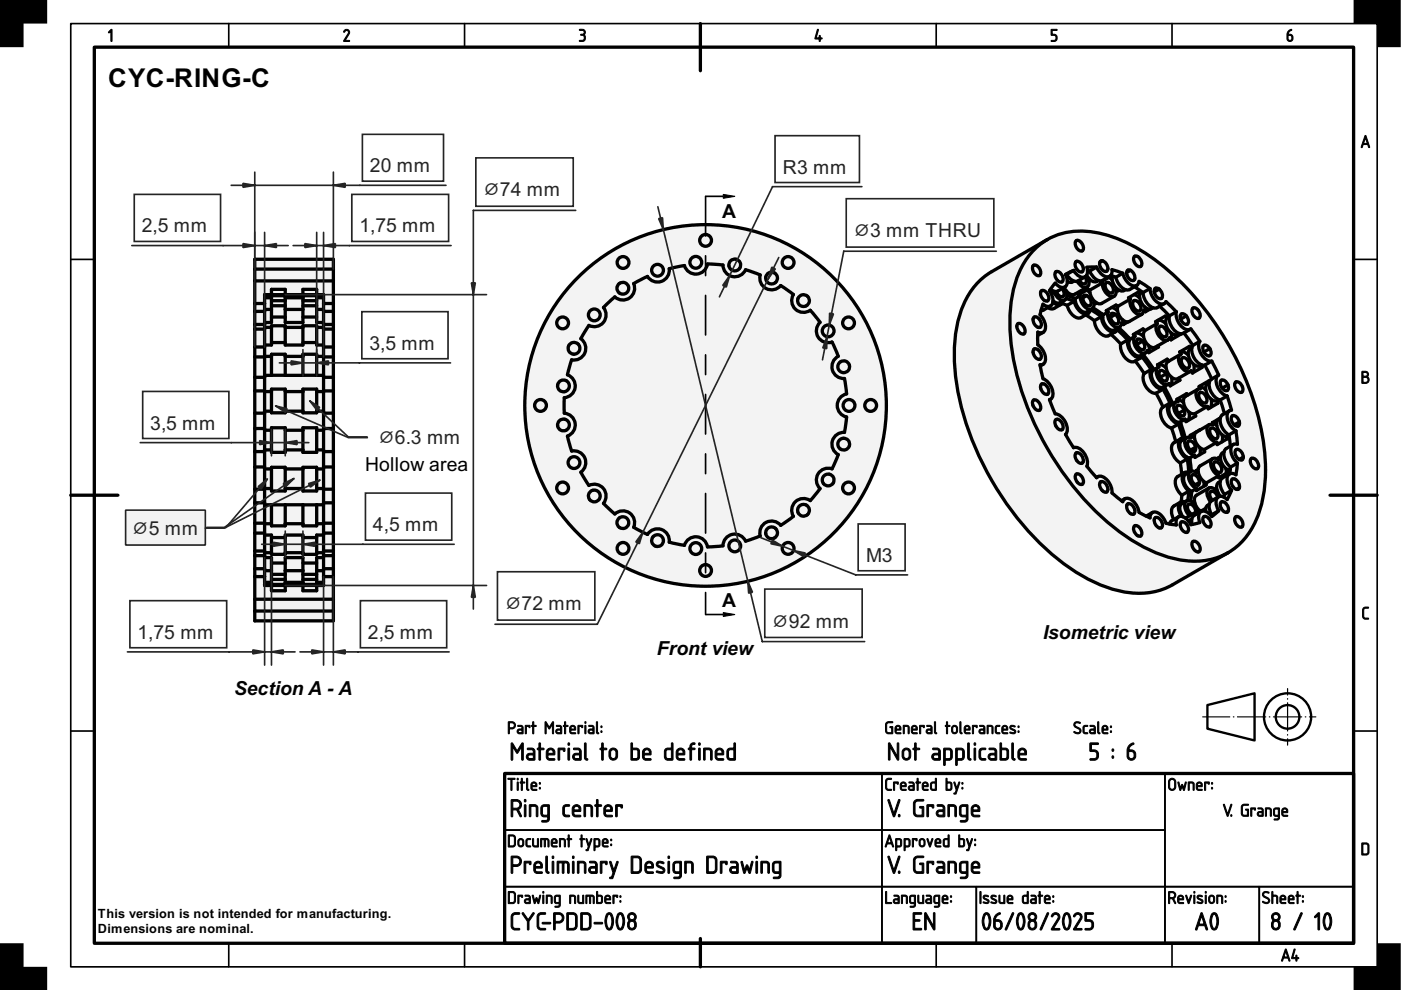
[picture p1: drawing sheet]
<svg xmlns="http://www.w3.org/2000/svg" width="297mm" height="210mm" viewBox="0 0 297 210" stroke-linecap="round" stroke-linejoin="round" font-family="sans-serif">
<defs><g id="words">
<text font-size="5.5" x="23" y="18.4">CYC-RING-C</text>
<g font-size="4.1" fill="#212529">
<text x="78.4" y="36.5">20 mm</text>
<text x="102.5" y="41.6">⌀74 mm</text>
<text x="166" y="36.8">R3 mm</text>
<text x="30.1" y="49.3">2,5 mm</text>
<text x="76.2" y="49.3">1,75 mm</text>
<text x="181" y="50.3">⌀3 mm THRU</text>
<text x="78.3" y="74.2">3,5 mm</text>
<text x="31.9" y="91.1">3,5 mm</text>
<text x="80.2" y="94.2">⌀6.3 mm</text>
<text x="28" y="113.5">⌀5 mm</text>
<text x="79.1" y="112.6">4,5 mm</text>
<text x="183.6" y="119.1">M3</text>
<text x="107.1" y="129.4">⌀72 mm</text>
<text x="29.1" y="135.4">1,75 mm</text>
<text x="78" y="135.4">2,5 mm</text>
<text x="163.7" y="133.1">⌀92 mm</text>
</g>
<g font-size="4.1">
<text x="153.1" y="46.2">A</text>
<text x="77.4" y="99.8">Hollow area</text>
<text x="153.1" y="128.8">A</text>
<text x="221.2" y="135.5">Isometric view</text>
<text x="139.3" y="138.9">Front view</text>
<text x="49.7" y="147.5">Section A - A</text>
</g>
<g font-size="2.7">
<text x="20.7" y="194.6">This version is not intended for manufacturing.</text>
<text x="20.7" y="197.9">Dimensions are nominal.</text>
</g>
</g></defs>
<path d="M20 10h267v190h-267zM148.5 5v10M15 105h10M282 105h10M107 164h180v36h-180zM148.5 199v6" fill="none" stroke="#000" stroke-width=".7"/>
<g fill="none" stroke="#000" stroke-width=".35">
<path d="M15 5h277v200h-277zM48.5 5v5M98.5 5v5M198.5 5v5M248.5 5v5M15 55h5M287 55h5M15 155h5M287 155h5M107 164h80v12h-80zM107 176h80v12h-80zM187 176h60v12h-60z"/>
<path d="M187 164h60v12h-60zM247 164h40v24h-40zM48.5 200v5M98.5 200v5M107 188h80v12h-80zM187 188h20v12h-20zM198.5 200v5M207 188h40v12h-40zM247 188h20v12h-20zM248.5 200v5M267 188h20v12h-20z"/>
</g>
<g fill="#000" stroke="#000" stroke-width=".21">
<path d="M23.5 6.3l.3 .1v2.2l-.2 .2-.1-.2v-2l-.3 .4-.2-.1zM73 6.5a.64 .64 0 0 1 .9-.2 .64 .64 0 0 1 .1 .9l-.8 1.4h.8l.1 .2h-1.2l.9-1.7a.44 .44 0 0 0-.2-.6 .44 .44 0 0 0-.6 .4l-.2-.2zM122.9 6.2a.75 .75 0 0 1 1 .2 .75 .75 0 0 1-.1 1 .82 .82 0 0 1 .2 1.1 .82 .82 0 0 1-1.2 .2l.1-.1a.76 .76 0 0 0 1-.7l-.1-.3-.7-.1v-.2a.47 .47 0 0 0 .7-.2 .47 .47 0 0 0-.2-.6l-.7-.1zM173.3 6.2l.2 .2-.4 1.6h.6l.1-.5 .1 .5 .4 .2-.4 .1-.1 .5-.1-.5-.9-.1zM222.9 6.3l1.1-.1 .1 .1-.1 .2h-.9v.8a.8 .8 0 0 1 1 .5 .8 .8 0 0 1-.6 1l-.7-.1 .7-.1a.54 .54 0 0 0 .4-.6 .54 .54 0 0 0-.5-.5h-.5zM289.1 128.9l.3-.2h.7v.2l-.7 .1-.2 .2-.1 1.5 .3 .3h.7v.3h-.8l-.4-.4v-1.6z"/>
<path d="M273.2 6.6l.5-.4 .2 .2a.79 .79 0 0 0-.7 .9 .75 .75 0 0 1 1 .8 .75 .75 0 0 1-1.2 .5l-.1-.4a1.82 1.82 0 0 1 .3-1.6zM273.1 7.5v.7a.4 .4 0 0 0 .4 .4 .4 .4 0 0 0 .4-.4l-.1-.6z"/>
<path d="M289.4 28.7l.2 .1 .8 2.3-.1 .2-.3-.7h-1l-.2 .7-.2-.1zM289.5 29.2l-.4 1.2h.8z"/>
<path d="M288.8 78.8l.6-.1a.65 .65 0 0 1 .7 .4 .65 .65 0 0 1-.2 .8 .77 .77 0 0 1 .4 .8 .77 .77 0 0 1-.7 .6h-.8zM289 80v1.1h.5a.52 .52 0 0 0 .5-.6 .52 .52 0 0 0-.5-.5zM289 79v.8h.5a.39 .39 0 0 0 .4-.4 .39 .39 0 0 0-.4-.4z"/>
<path d="M108 153.3v1h.6a.52 .52 0 0 0 .4-.6 .52 .52 0 0 0-.5-.4zM107.8 153h.1a1.18 1.18 0 0 1 1.2 .3 .78 .78 0 0 1 .1 .8 .78 .78 0 0 1-.6 .5h-.6v.8l-.2 .1zM110 154.9l-.1 .3 .1 .1h.7v-.5zM109.8 153.8h.8l.3 .5v1.3h-.8a.52 .52 0 0 1-.5-.5 .52 .52 0 0 1 .5-.5h.6l-.1-.4-.8-.2zM111.4 153.8l1 .1-.1 .4-.2-.3h-.5v1.5l-.1 .1-.1-.2zM113 153l.2 .1v.7l.5 .1-.5 .1v1.5l-.1 .1-.2-.1v-1.5l-.2-.1 .2-.1zM115.6 153l.2 .1 .7 1.1 .6-1.1 .2-.1v2.6l-.2-.2v-1.8l-.6 1-.7-1v1.8l-.2 .2zM118.1 154.9v.3l.1 .1h.7v-.5zM118 153.8h.8l.3 .5v1.3h-.8a.52 .52 0 0 1-.5-.5 .52 .52 0 0 1 .5-.5h.6l-.1-.4-.8-.2zM119.7 153l.2 .1v.7l.6 .1-.6 .1v1.5l-.1 .1-.1-.1v-1.5l-.3-.1 .3-.1zM121.1 154.2l-.1 .4h.8l-.2-.5zM121 153.9a.64 .64 0 0 1 .9 0 .64 .64 0 0 1 0 .9h-.9l.1 .5 1 .2-.8 .1a1.06 1.06 0 0 1-.3-1.7zM122.6 153.8l1 .1-.2 .4-.1-.3h-.5v1.5l-.2 .1-.1-.2zM124 153.8l.2 .1v1.5l-.1 .2-.1-.2zM124 153.2a.17 .17 0 0 1 .3 0 .17 .17 0 0 1-.3 0zM125 154.9l-.1 .3 .2 .1h.6v-.5zM124.8 153.8h.9l.3 .5-.1 1.3h-.7a.52 .52 0 0 1-.5-.5 .52 .52 0 0 1 .5-.5h.5v-.4l-.9-.2zM126.5 153l.2 .2v2l.3 .3-.2 .1-.3-.1-.1-.3zM127.4 155h.2v.3h-.2zM127.4 154h.2v.2h-.2z"/>
<path d="M108.4 157.6h.3l.9 1.6 1-1.6h.3v3.5h-.3v-.1v-2.7l-.9 1.4-1-1.4v2.7v.1h-.3zM112.1 160.2l-.1 .4 .2 .2h.9v-.7zM111.8 158.6h1.1l.5 .6v1.9l-.2 .1h-.9a.74 .74 0 0 1-.7-.8 .74 .74 0 0 1 .7-.7h.8l-.1-.5-.2-.2-1-.1zM114.3 157.6h.3v.1v.9h.6l.2 .2-.2 .2h-.6v2l-.2 .2-.1-.2v-2l-.4-.2 .4-.2zM116.3 159.2l-.1 .5h1.1a.58 .58 0 0 0-.3-.7 .58 .58 0 0 0-.7 .2zM116.1 158.8a.92 .92 0 0 1 1.3 0 .92 .92 0 0 1 .1 1.3h-1.3l.1 .7h1.1l.3 .2-.3 .2h-.9a.89 .89 0 0 1-.7-1.2 1.14 1.14 0 0 1 .3-1.2zM118.4 158.7l1.2-.1 .2 .2-.2 .5h-.1l-.1-.3h-.7v2l-.2 .2a3.9 3.9 0 0 1-.1-2.5zM120.5 158.7h.2l.1 .1v2.2l-.2 .2-.2-.2zM120.4 157.8a.25 .25 0 0 1 .5 0 .25 .25 0 0 1-.5 0zM121.9 160.2l-.1 .4 .2 .2h.9v-.7zM121.6 158.6h1.1l.5 .6v1.9l-.2 .1h-.9a.74 .74 0 0 1-.7-.8 .74 .74 0 0 1 .7-.7h.8l-.1-.5-.2-.2-1-.1zM124 157.6h.2l.1 .1v2.9l.3 .4a.52 .52 0 0 1-.6 0 .52 .52 0 0 1-.1-.7zM127.6 157.6h.3v.1v.9h.6l.2 .2-.2 .2h-.6v2l-.2 .2-.1-.2v-2l-.4-.2 .4-.2zM129.7 159.1l-.2 .3v.9a.57 .57 0 0 0 .6 .5 .57 .57 0 0 0 .5-.6v-.8l-.2-.3-.4-.1zM129.5 158.8a.92 .92 0 0 1 1.4 .6 1.51 1.51 0 0 1-.3 1.6 .92 .92 0 0 1-.9 .1 .92 .92 0 0 1-.6-.8l.1-1.1zM134.1 159v1.8h1a1.91 1.91 0 0 0-.1-1.8zM133.8 157.5l.3 .2v.9h1l.5 .5v1.4l-.2 .5a1.59 1.59 0 0 1-1.4 .2l-.2-.2zM136.7 159.2l-.1 .5h1.1a.58 .58 0 0 0-.3-.7 .58 .58 0 0 0-.7 .2zM136.5 158.8a.92 .92 0 0 1 1.3 0 .92 .92 0 0 1 .1 1.3h-1.3l.1 .7h1.1l.3 .2-.3 .2h-.9a.89 .89 0 0 1-.7-1.2 1.14 1.14 0 0 1 .3-1.2zM141.4 159l-.2 .4 .1 1.2 .4 .2h.6v-1.8zM141 158.9a1.3 1.3 0 0 1 1.3-.3v-.9l.2-.2 .2 .2v3.3l-.2 .2a1.47 1.47 0 0 1-1.4-.2l-.2-.5v-1.2zM143.9 159.2l-.2 .5h1.1a.58 .58 0 0 0-.2-.7 .58 .58 0 0 0-.7 .2zM143.7 158.8a.92 .92 0 0 1 1.2 0 .92 .92 0 0 1 .1 1.3h-1.3l.2 .7h1.1l.2 .2-.2 .2h-.9a.89 .89 0 0 1-.7-1.2 1.14 1.14 0 0 1 .3-1.2zM146.5 157.7l.3-.2h.5v.3l-.6 .3-.1 .5h.6l.2 .2-.2 .2h-.6v2l-.2 .2-.1-.2v-2l-.4-.2 .4-.2zM148.2 158.7h.2l.1 .1v2.2l-.2 .2-.2-.2zM148.1 157.8a.25 .25 0 0 1 .5 0 .25 .25 0 0 1-.5 0zM149.2 158.6a1.44 1.44 0 0 1 1.8 .5v1.8l-.2 .3-.2-.3v-1.7l-.3-.2h-.8v2l-.2 .2a4 4 0 0 1-.1-2.6zM152.1 159.2l-.1 .5h1.1a.58 .58 0 0 0-.3-.7 .58 .58 0 0 0-.7 .2zM151.9 158.8a.92 .92 0 0 1 1.3 0 .92 .92 0 0 1 .1 1.3h-1.3l.1 .7h1.1l.3 .2-.3 .2h-.9a.89 .89 0 0 1-.7-1.2 1.14 1.14 0 0 1 .3-1.2zM154.6 159l-.1 .4v1.2l.4 .2h.7v-1.8zM154.3 158.9a1.3 1.3 0 0 1 1.3-.3v-.9l.2-.2 .1 .2v3.3l-.2 .2a1.47 1.47 0 0 1-1.3-.2l-.3-.5v-1.2z"/>
<path d="M187.9 153.2l.5-.2h.9l-.1 .3h-.9l-.3 .4v1.2l.2 .4h.9v-1l-.4-.1 .1-.2 .5 .1v1.4l-1 .1-.5-.3-.1-1.7zM190.1 154.2l-.1 .4h.8l-.2-.5zM190 153.9a.64 .64 0 0 1 .8 0 .64 .64 0 0 1 .1 .9h-.9l.1 .5 .9 .2-.7 .1a1.06 1.06 0 0 1-.3-1.7zM191.5 153.8a.88 .88 0 0 1 1.3 .5l-.1 1.3-.2-.2v-1.2l-.8-.2v1.4l-.2 .1zM193.6 154.2l-.1 .4h.8l-.3-.5zM193.4 153.9a.64 .64 0 0 1 .9 0 .64 .64 0 0 1 .1 .9h-.9l.1 .5 .9 .2-.8 .1a1.06 1.06 0 0 1-.3-1.7zM195 153.8l1 .1-.1 .4-.2-.3h-.5v1.5l-.1 .1-.1-.2zM196.7 154.9l-.1 .3 .2 .1h.6v-.5zM196.5 153.8h.8l.3 .5v1.3h-.8a.52 .52 0 0 1-.5-.5 .52 .52 0 0 1 .5-.5h.6v-.4l-.9-.2zM198.1 153l.3 .2v2l.2 .3-.1 .1-.3-.1-.1-.3zM200.7 153l.2 .1v.7l.5 .1-.5 .1v1.5l-.1 .1-.1-.1v-1.5l-.3-.1 .3-.1zM202.1 154.1l-.1 .9a.4 .4 0 0 0 .4 .3 .4 .4 0 0 0 .4-.4l-.1-.8zM202 153.9a.64 .64 0 0 1 1 .5v.6a.64 .64 0 0 1-.6 .6 .64 .64 0 0 1-.7-.7l.1-.7zM203.5 153l.3 .2v2l.2 .3-.1 .1-.3-.1-.1-.3zM204.8 154.2l-.1 .4h.8l-.3-.5zM204.6 153.9a.64 .64 0 0 1 .9 0 .64 .64 0 0 1 .1 .9h-.9l.1 .5 .9 .2-.8 .1a1.06 1.06 0 0 1-.3-1.7zM206.2 153.8l1 .1-.1 .4-.2-.3h-.5v1.5l-.1 .1-.1-.2zM207.9 154.9l-.1 .3 .2 .1h.6v-.5zM207.7 153.8h.8l.3 .5v1.3h-.8a.52 .52 0 0 1-.5-.5 .52 .52 0 0 1 .5-.5h.6v-.4l-.9-.2zM209.3 153.8a.88 .88 0 0 1 1.3 .5l-.2 1.3-.1-.2v-1.2l-.8-.2v1.4l-.2 .1zM211.1 153.9l.8-.1 .1 .2a.52 .52 0 0 0-.6 0 .52 .52 0 0 0-.2 .6l.1 .6 .7 .3a.65 .65 0 0 1-.8 0 .65 .65 0 0 1-.2-.8zM212.7 154.2l-.1 .4h.8l-.2-.5zM212.6 153.9a.64 .64 0 0 1 .9 0 .64 .64 0 0 1 .1 .9h-1l.2 .5 .9 .2-.8 .1a1.06 1.06 0 0 1-.3-1.7zM214.2 153.9a.61 .61 0 0 1 1 .2l-.6-.1-.3 .2 .8 .5a.52 .52 0 0 1 .1 .8 .52 .52 0 0 1-.7 0l-.4-.1 .2-.2a.45 .45 0 0 0 .4 .2 .45 .45 0 0 0 .4-.4l-.9-.5-.1-.3zM215.8 155h.2v.3h-.1zM215.8 154h.2l.1 .2h-.2z"/>
<path d="M227.8 153.2a.99 .99 0 0 1 1.3 .1l-.1 .1a.6 .6 0 0 0-.7-.1 .6 .6 0 0 0-.4 .5l.9 .5a.73 .73 0 0 1 0 1.2 .73 .73 0 0 1-1.1-.4h.1a.61 .61 0 0 0 .7 .3 .61 .61 0 0 0 .4-.6l-1.1-.7-.1-.4zM229.7 153.9l.8-.1 .1 .2a.52 .52 0 0 0-.6 0 .52 .52 0 0 0-.1 .6v.6l.7 .3a.65 .65 0 0 1-.8 0 .65 .65 0 0 1-.2-.8zM231.3 154.9l-.1 .3 .2 .1h.6v-.5zM231.1 153.8h.8l.3 .5v1.3h-.8a.52 .52 0 0 1-.4-.5 .52 .52 0 0 1 .5-.5h.5v-.4l-.9-.2zM232.8 153l.2 .2v2l.2 .3-.1 .1-.3-.1-.1-.3zM234 154.2l-.1 .4h.8l-.2-.5zM233.9 153.9a.64 .64 0 0 1 .8 0 .64 .64 0 0 1 .1 .9h-.9l.1 .5 .9 .2-.8 .1a1.06 1.06 0 0 1-.2-1.7zM235.4 155h.2v.3h-.2zM235.4 154h.2v.2h-.2z"/>
<path d="M231.1 157.6l1.6-.1 .2 .2-.2 .2h-1.3v1.1a1.14 1.14 0 0 1 1.5 .8 1.14 1.14 0 0 1-.9 1.4h-.7l-.2-.2 .2-.1h.7a.77 .77 0 0 0 .6-.8 .77 .77 0 0 0-.7-.8h-.8zM235.8 160.3h.3v.4h-.3zM235.8 158.8h.3v.4h-.3zM239.4 158l.8-.5 .2 .2a1.88 1.88 0 0 0-1.1 1.3 1.12 1.12 0 0 1 1.5 .9 1.12 1.12 0 0 1-1.2 1.3l-.5-.4-.1-.4a2.92 2.92 0 0 1 .2-2.1zM239.3 159.3v1a.57 .57 0 0 0 .6 .6 .57 .57 0 0 0 .5-.6l-.1-.8-.3-.1z"/>
<path d="M107.7 165h1.4l.1 .1-.6 .2v2.2l-.2 .1-.1-.1v-2.2l-.6-.1zM109.7 165.8l.2 .1v1.5l-.1 .2-.2-.2zM109.6 165.2a.2 .2 0 0 1 .4 0 .2 .2 0 0 1-.4 0zM110.5 165l.3 .1v.7l.5 .1-.5 .1v1.5l-.2 .1-.1-.1v-1.5l-.2-.1 .2-.1zM111.7 165l.2 .2v2l.2 .3-.1 .1-.3-.1-.1-.3zM112.9 166.2l-.1 .4h.8l-.2-.5zM112.8 165.9a.64 .64 0 0 1 .8 0 .64 .64 0 0 1 .1 .9h-.9l.1 .5 .9 .2-.7 .1a1.06 1.06 0 0 1-.3-1.7zM114.4 167h.2v.3h-.2zM114.4 166h.2v.2h-.2z"/>
<path d="M108 177.3v2h.8l.3-.4-.1-1.4-.2-.2zM107.8 177h1l.5 .5v1.6l-.4 .5h-1.1zM110.2 178.1l-.2 .9a.4 .4 0 0 0 .5 .3 .4 .4 0 0 0 .3-.4l-.1-.8zM110 177.9a.64 .64 0 0 1 1.1 .5v.6a.64 .64 0 0 1-.7 .6 .64 .64 0 0 1-.6-.7v-.7zM111.6 177.9l.8-.1 .1 .2a.52 .52 0 0 0-.6 0 .52 .52 0 0 0-.2 .6l.1 .6 .7 .3a.65 .65 0 0 1-.8 0 .65 .65 0 0 1-.2-.8zM112.9 177.8l.2 .1 .1 1.3 .2 .1h.5v-1.4l.2-.1 .1 .1v1.7h-1a1.77 1.77 0 0 1-.3-1.8zM114.7 177.8h1.4a1.46 1.46 0 0 1 .2 1.8l-.1-.2-.1-1.2-.2-.2h-.3v1.4l-.1 .2-.1-.2v-1.4h-.5v1.5l-.3 .1zM117.2 178.2l-.1 .4h.8l-.2-.5zM117.1 177.9a.64 .64 0 0 1 .8 0 .64 .64 0 0 1 .1 .9h-.9l.1 .5 .9 .2-.7 .1a1.06 1.06 0 0 1-.3-1.7zM118.6 177.8a.88 .88 0 0 1 1.3 .5l-.1 1.3-.2-.2v-1.2l-.8-.2v1.4l-.2 .1zM120.5 177l.2 .1v.7l.5 .1-.5 .1v1.5l-.1 .1-.1-.2v-1.4l-.3-.1 .3-.1zM123.2 177l.2 .1v.7l.6 .1-.6 .1v1.5l-.1 .1-.1-.2v-1.4l-.3-.1 .3-.1zM124.3 177.8l.2 .1 .4 1.2 .4-1.2 .1-.1 .1 .1-.9 2.5-.4-.1 .3-.2 .2-.6zM126.2 178v1.3h.6l.2-.2-.1-.9-.1-.1zM126 177.8a.86 .86 0 0 1 1.2 .6v.2a.7 .7 0 0 1-.5 1h-.5l-.1 .7h-.2zM128 178.2l-.1 .4h.8l-.2-.5zM127.9 177.9a.64 .64 0 0 1 .9 0 .64 .64 0 0 1 0 .9h-.9l.1 .5 1 .2-.8 .1a1.06 1.06 0 0 1-.3-1.7zM129.5 179h.2v.3h-.2zM129.5 178h.2v.2h-.2z"/>
<path d="M108.7 169.9v1.5a1.06 1.06 0 0 0 1.5-.8l-.1-.3-.4-.4zM108.4 169.6l.2-.1a1.71 1.71 0 0 1 1.7 .4 1.12 1.12 0 0 1-.4 1.7l.6 1.3v.2h-.3l-.7-1.4h-.8v1.3v.1h-.3zM111.2 170.7h.3v.1v2.2l-.2 .2-.1-.2zM111.2 169.8a.24 .24 0 0 1 .4 0 .24 .24 0 0 1-.4 0zM112.3 170.6a1.44 1.44 0 0 1 1.7 .5v1.8l-.1 .3-.2-.3v-1.7l-.4-.2h-.7v2l-.2 .2a4 4 0 0 1-.1-2.6zM115.1 171.1l-.1 .3v1.2l.2 .2h.9v-1.8zM114.9 170.8l.5-.2 1 .1 .1 2.9a.79 .79 0 0 1-1 .7h-.6v-.3l1-.1 .2-.1v-.6a1.06 1.06 0 0 1-1.4-.6v-1.3zM119.5 170.8a1.11 1.11 0 0 1 1.3 0l-.1 .1a.86 .86 0 0 0-1 .5v1.2l.2 .2 .8 .1 .1 .1a.96 .96 0 0 1-1.2 0 .96 .96 0 0 1-.3-1.2v-.7zM121.8 171.2l-.1 .5h1.1a.58 .58 0 0 0-.3-.7 .58 .58 0 0 0-.7 .2zM121.6 170.8a.92 .92 0 0 1 1.3 0 .92 .92 0 0 1 .1 1.3h-1.3l.1 .7h1.1l.3 .2-.3 .2h-.9a.89 .89 0 0 1-.7-1.2 1.14 1.14 0 0 1 .3-1.2zM123.9 170.6a1.44 1.44 0 0 1 1.7 .5v1.8l-.1 .3-.2-.3v-1.7l-.4-.2h-.7v2l-.2 .2a4 4 0 0 1-.1-2.6zM126.5 169.6h.3v.1v.9h.6l.2 .2-.2 .2h-.6v2l-.2 .2-.1-.2v-2l-.4-.2 .4-.2zM128.5 171.2l-.1 .5h1.1a.58 .58 0 0 0-.3-.7 .58 .58 0 0 0-.7 .2zM128.3 170.8a.92 .92 0 0 1 1.3 0 .92 .92 0 0 1 .1 1.3h-1.3l.1 .7h1.1l.3 .2-.3 .2h-.9a.89 .89 0 0 1-.7-1.2 1.14 1.14 0 0 1 .3-1.2zM130.6 170.7l1.2-.1 .2 .2-.2 .5h-.1l-.1-.3h-.7v2l-.2 .2a3.9 3.9 0 0 1-.1-2.5z"/>
<path d="M188 165.2l.2-.2h.8v.2l-.8 .1-.2 .2v1.4l.2 .4h.7l.1 .3h-.8l-.4-.4-.1-1.6zM189.5 165.8l1 .1-.2 .4-.1-.3h-.5v1.5l-.1 .1-.2-.2zM191.2 166.2l-.1 .4h.8l-.2-.5zM191.1 165.9a.64 .64 0 0 1 .9 0 .64 .64 0 0 1 0 .9h-.9l.1 .5 1 .2-.8 .1a1.06 1.06 0 0 1-.3-1.7zM192.9 166.9l-.1 .3 .2 .1h.6v-.5zM192.7 165.8h.9l.3 .5-.1 1.3h-.7a.52 .52 0 0 1-.5-.5 .52 .52 0 0 1 .5-.5h.5v-.4l-.9-.2zM194.5 165l.2 .1v.7l.5 .1-.5 .1v1.5l-.1 .1-.2-.1v-1.5l-.2-.1 .2-.1zM195.9 166.2l-.1 .4h.8l-.3-.5zM195.7 165.9a.64 .64 0 0 1 .9 0 .64 .64 0 0 1 .1 .9h-.9l.1 .5 .9 .2-.8 .1a1.06 1.06 0 0 1-.3-1.7zM197.6 166.1l-.1 .3v.8l.8 .1v-1.3zM197.4 166l.2-.2h.7v-.7l.2-.1v2.6h-.9l-.3-.3zM200.8 166v1.3h.5a.91 .91 0 0 0 .2-1.2zM200.6 165l.2 .1v.7h.7l.3 .3v1l-.3 .5-.9-.1zM202.3 165.8l.2 .1 .4 1.2 .4-1.2 .1-.1 .1 .1-.9 2.5-.4-.1 .3-.2 .2-.6zM203.9 167h.2v.3h-.1zM204 166h.1l.1 .2h-.2z"/>
<path d="M188.5 177l.2 .1 .8 2.3-.2 .2-.3-.7h-.9l-.2 .7-.2-.1zM188.6 177.5l-.4 1.2h.8zM190.1 178v1.3h.7l.1-.2v-.9l-.1-.1zM189.9 177.8a.86 .86 0 0 1 1.3 .6v.2a.7 .7 0 0 1-.5 1h-.6v.7h-.2zM191.9 178v1.3h.7l.1-.2v-.9l-.1-.1zM191.7 177.8a.86 .86 0 0 1 1.3 .6v.2a.7 .7 0 0 1-.5 1h-.6v.7h-.2zM193.5 177.8l1 .1-.2 .4-.1-.3h-.5v1.5l-.2 .1-.1-.2zM195.2 178.1l-.1 .9a.4 .4 0 0 0 .4 .3 .4 .4 0 0 0 .4-.4l-.1-.8zM195.1 177.9a.64 .64 0 0 1 1 .5v.6a.64 .64 0 0 1-.6 .6 .64 .64 0 0 1-.6-.7v-.7zM196.6 177.8l.2 .1 .4 1.2 .4-1.2h.2l-.6 1.7zM198.6 178.2l-.1 .4h.8l-.3-.5zM198.4 177.9a.64 .64 0 0 1 .9 0 .64 .64 0 0 1 .1 .9h-.9l.1 .5 .9 .2-.8 .1a1.06 1.06 0 0 1-.3-1.7zM200.3 178.1l-.1 .3v.8l.8 .1v-1.3zM200.1 178l.2-.2h.7v-.7l.2-.1v2.6h-.9l-.3-.3zM203.5 178v1.3h.5a.91 .91 0 0 0 .2-1.2zM203.3 177l.2 .1v.7h.7l.3 .3v1l-.3 .5-.9-.1zM204.9 177.8l.3 .1 .4 1.2 .4-1.2 .1-.1 .1 .1-.9 2.5-.4-.1 .3-.2 .2-.6zM206.6 179h.2v.3h-.2zM206.6 178h.2v.2h-.2z"/>
<path d="M188.3 169.6l.3 .1 .9 2.8 1-2.8 .3-.1-1.2 3.6-.2-.2zM190.5 172.7h.3v.4h-.3zM193.9 169.8l.7-.3h1.2v.3h-.1l-1.4 .1-.3 .5v2l.3 .4h1.2v-1.5h-.4l-.1-.1 .1-.2h.7v2.1l-1.5 .1-.5-.5-.1-2.3zM196.6 170.7l1.2-.1 .2 .2-.2 .5h-.1l-.1-.3h-.7v2l-.2 .2a3.9 3.9 0 0 1-.1-2.5zM198.9 172.2v.4l.2 .2h.9v-.7zM198.7 170.6h1.1l.5 .6v1.9l-.2 .1h-.9a.74 .74 0 0 1-.7-.8 .74 .74 0 0 1 .7-.7h.8l-.1-.5-.2-.2-1-.1zM201 170.6a1.44 1.44 0 0 1 1.8 .5v1.8l-.2 .3-.2-.3v-1.7l-.3-.2h-.8v2l-.2 .2a4 4 0 0 1-.1-2.6zM203.9 171.1l-.1 .3v1.2l.2 .2h.9v-1.8zM203.6 170.8l.5-.2 1.1 .1v2.9a.79 .79 0 0 1-1 .7h-.6v-.3l1.1-.1 .1-.1 .1-.6a1.06 1.06 0 0 1-1.5-.6v-1.3zM206.4 171.2l-.1 .5h1.1a.58 .58 0 0 0-.3-.7 .58 .58 0 0 0-.7 .2zM206.2 170.8a.92 .92 0 0 1 1.3 0 .92 .92 0 0 1 .1 1.3h-1.3l.1 .7h1.1l.3 .2-.3 .2h-.9a.89 .89 0 0 1-.7-1.2 1.14 1.14 0 0 1 .3-1.2z"/>
<path d="M188.4 157.6h.3l1.5 2.7v-2.6l.1-.2h.2v3.6l-.3-.1-1.5-2.6v2.6v.1h-.3zM191.8 159.1l-.2 .3v.9a.57 .57 0 0 0 .6 .5 .57 .57 0 0 0 .5-.6v-.8l-.1-.3-.4-.1zM191.6 158.8a.92 .92 0 0 1 1.5 .6 1.51 1.51 0 0 1-.3 1.6 .92 .92 0 0 1-1 .1 .92 .92 0 0 1-.5-.8v-1.1zM194 157.6h.2l.1 .1v.9h.5l.2 .2-.2 .2h-.5v2l-.2 .2-.2-.2v-2l-.4-.2 .4-.2zM198 160.2l-.1 .4 .2 .2h.9v-.7zM197.8 158.6h1.1l.5 .6v1.9l-.2 .1h-1a.74 .74 0 0 1-.7-.8 .74 .74 0 0 1 .8-.7h.7v-.5l-.2-.2-1-.1zM200.4 159v1.8h1l.1-.4v-1.2l-.2-.2zM200.1 158.7a1.38 1.38 0 0 1 1.8 .5v.2a1.71 1.71 0 0 1-.5 1.8h-1v1.1l-.3-.1zM203 159v1.8h.9l.2-.4v-1.2l-.2-.2zM202.7 158.7a1.38 1.38 0 0 1 1.7 .5l.1 .2a1.71 1.71 0 0 1-.5 1.8h-1l-.1 1.1-.2-.1zM205.2 157.6h.3v.1v2.9l.4 .4a.52 .52 0 0 1-.7 0 .52 .52 0 0 1 0-.7zM206.6 158.7h.2l.1 .1v2.2l-.2 .2-.2-.2zM206.5 157.8a.25 .25 0 0 1 .5 0 .25 .25 0 0 1-.5 0zM207.8 158.8a1.11 1.11 0 0 1 1.2 0v.1a.86 .86 0 0 0-1.1 .5l.1 1.2 .1 .2 .9 .1v.1a.96 .96 0 0 1-1.2 0 .96 .96 0 0 1-.2-1.2v-.7zM209.9 160.2v.4l.2 .2h.9v-.7zM209.7 158.6h1.1l.5 .6v1.9l-.2 .1h-.9a.74 .74 0 0 1-.7-.8 .74 .74 0 0 1 .7-.7h.8l-.1-.5-.2-.2-1-.1zM212.4 159v1.8h.9a1.91 1.91 0 0 0 0-1.8zM212.1 157.5l.3 .2v.9h1l.4 .5v1.4l-.2 .5a1.59 1.59 0 0 1-1.4 .2l-.2-.2zM214.6 157.6h.2l.1 .1v2.9l.3 .4a.52 .52 0 0 1-.6 0 .52 .52 0 0 1-.1-.7zM216.3 159.2l-.1 .5h1.1a.58 .58 0 0 0-.3-.7 .58 .58 0 0 0-.7 .2zM216.1 158.8a.92 .92 0 0 1 1.3 0 .92 .92 0 0 1 .1 1.3h-1.3l.1 .7h1.1l.3 .2-.3 .2h-.9a.89 .89 0 0 1-.7-1.2 1.14 1.14 0 0 1 .3-1.2z"/>
<path d="M248.2 165.4l-.2 .4v1.1a.52 .52 0 0 0 .5 .4 .52 .52 0 0 0 .5-.5v-1.3l-.5-.2zM248 165.2a.77 .77 0 0 1 .8-.1 .77 .77 0 0 1 .5 .7v1a.77 .77 0 0 1-.8 .8 .77 .77 0 0 1-.8-.7l.1-1.3zM249.8 165.8l.2 .1 .3 1.1 .3-.7 .4 .7 .3-1.1 .2-.1-.4 1.8-.2-.1-.3-.7-.2 .7-.2 .1zM251.9 165.8a.88 .88 0 0 1 1.3 .5l-.1 1.3-.2-.2v-1.2l-.7-.2v1.4l-.3 .1zM254 166.2l-.1 .4h.8l-.2-.5zM253.9 165.9a.64 .64 0 0 1 .8 0 .64 .64 0 0 1 .1 .9h-.9l.1 .5 .9 .2-.8 .1a1.06 1.06 0 0 1-.2-1.7zM255.4 165.8l1 .1-.1 .4-.1-.3h-.6v1.5l-.1 .1-.1-.2zM256.9 167h.2v.3h-.2zM256.9 166h.2v.2h-.2z"/>
<path d="M259.4 170.5l.2 .1 .7 2 .6-2 .3-.1-.8 2.6-.2-.1zM261 172.8h.2v.3l-.2-.1zM263.4 170.7l.4-.2h.9l-.1 .3h-.9l-.3 .4v1.2l.2 .4h.9v-1l-.4-.1 .1-.2 .5 .1v1.4l-1 .1-.4-.3-.1-1.7zM265.2 171.3l1 .1-.1 .4-.2-.3h-.5v1.5l-.1 .1-.1-.2zM266.9 172.4l-.1 .3 .2 .1h.6v-.5zM266.7 171.3h.8l.3 .5v1.2l-.8 .1a.52 .52 0 0 1-.5-.5 .52 .52 0 0 1 .6-.5h.5v-.4l-.9-.2zM268.3 171.3a.88 .88 0 0 1 1.3 .5l-.2 1.3-.1-.2v-1.2l-.8-.2v1.4l-.2 .1zM270.3 171.6v1.1l.1 .1h.6v-1.3zM270.1 171.4l1-.1a4 4 0 0 1 .1 2.3 .87 .87 0 0 1-1.1 .2l.8-.2 .1-.5a.73 .73 0 0 1-.8-.1 .73 .73 0 0 1-.2-.8zM272.1 171.7l-.1 .4h.8l-.2-.5zM272 171.4a.64 .64 0 0 1 .8 0 .64 .64 0 0 1 .1 .9h-.9l.1 .5 .9 .2-.7 .1a1.06 1.06 0 0 1-.3-1.7z"/>
<path d="M108 189.3v2h.8l.3-.4-.1-1.4-.2-.2zM107.8 189h1l.5 .5v1.6l-.4 .5h-1.1zM109.8 189.8l1 .1-.1 .4-.1-.3h-.6v1.5l-.1 .1-.1-.2zM111.5 190.9l-.1 .3 .2 .1h.6v-.5zM111.3 189.8h.9l.3 .5-.1 1.2-.7 .1a.52 .52 0 0 1-.5-.5 .52 .52 0 0 1 .5-.5h.5v-.4l-.9-.2zM112.9 189.8l.2 .1 .3 1.1 .3-.7 .4 .7 .3-1.1 .2-.1-.4 1.8-.2-.1-.3-.7-.2 .7-.2 .1zM115.1 189.8l.2 .1v1.5l-.1 .2-.1-.2zM115.1 189.2a.17 .17 0 0 1 .3 0 .17 .17 0 0 1-.3 0zM115.8 189.8a.88 .88 0 0 1 1.3 .5l-.1 1.3-.2-.2v-1.2l-.8-.2v1.4l-.2 .1zM117.8 190.1v1.1l.1 .1h.6v-1.3zM117.7 189.9l1-.1a4 4 0 0 1 .1 2.3 .87 .87 0 0 1-1.2 .2l.8-.2 .1-.5a.73 .73 0 0 1-.8-.1 .73 .73 0 0 1-.2-.8zM120.8 189.8a.88 .88 0 0 1 1.3 .5l-.2 1.3-.1-.2v-1.2l-.8-.2v1.4l-.2 .1zM122.5 189.8l.2 .1 .1 1.3 .2 .1h.5v-1.4l.2-.1 .1 .1-.1 1.7h-.9a1.77 1.77 0 0 1-.3-1.8zM124.2 189.8h1.5a1.46 1.46 0 0 1 .2 1.8l-.1-.2-.1-1.2-.2-.2h-.3v1.4l-.1 .2-.1-.2v-1.4h-.6v1.5l-.2 .1zM126.7 190v1.3h.5a.91 .91 0 0 0 .2-1.2zM126.5 189l.2 .1v.7h.7l.3 .3 .1 1-.4 .5-.9-.1zM128.5 190.2l-.1 .4h.8l-.2-.5zM128.4 189.9a.64 .64 0 0 1 .9 0 .64 .64 0 0 1 .1 .9h-1l.2 .5 .9 .2-.8 .1a1.06 1.06 0 0 1-.3-1.7zM130 189.8l1 .1-.1 .4-.2-.3h-.5v1.5l-.1 .1-.2-.2zM131.4 191h.2v.3h-.2zM131.4 189.9l.2 .1v.2h-.2z"/>
<path d="M108.7 181.9v1.5h.8a.75 .75 0 0 0 .7-.8 .75 .75 0 0 0-.8-.7zM108.4 181.6l.2-.1a1.69 1.69 0 0 1 1.7 .4 1.1 1.1 0 0 1 .2 1.1 1.1 1.1 0 0 1-1 .7h-.8v1.3v.1h-.3zM111.2 182.7l1.2-.1 .2 .2-.2 .5h-.1l-.1-.3h-.7v2l-.2 .2a3.9 3.9 0 0 1-.1-2.5zM113.7 183.2l-.2 .5h1.2a.58 .58 0 0 0-.3-.7 .58 .58 0 0 0-.7 .2zM113.5 182.8a.92 .92 0 0 1 1.2 0 .92 .92 0 0 1 .1 1.3h-1.3l.2 .7h1.1l.2 .2-.2 .2h-.9a.89 .89 0 0 1-.7-1.2 1.14 1.14 0 0 1 .3-1.2zM115.8 181.6h.2l.1 .1v2.9l.3 .4a.52 .52 0 0 1-.6 0 .52 .52 0 0 1-.1-.7zM117.1 182.7h.3v.1v2.2l-.2 .2-.1-.2zM117 181.8a.25 .25 0 0 1 .5 0 .25 .25 0 0 1-.5 0zM118.2 182.6h1.7a.84 .84 0 0 1 .8 1.1v1.3l-.2 .2-.2-.2v-1.8l-.2-.2h-.5v2l-.1 .1h-.2l-.1-2.1h-.7v2l-.1 .1h-.2zM121.4 182.7h.3v.1v2.2l-.2 .2-.1-.2zM121.3 181.8a.25 .25 0 0 1 .5 0 .25 .25 0 0 1-.5 0zM122.5 182.6a1.44 1.44 0 0 1 1.7 .5v1.8l-.1 .3-.2-.3v-1.7l-.4-.2h-.7v2l-.2 .2a4 4 0 0 1-.1-2.6zM125.3 184.2l-.1 .4 .2 .2h.9v-.7zM125 182.6h1.1l.5 .6v1.9l-.2 .1h-.9a.74 .74 0 0 1-.7-.8 .74 .74 0 0 1 .7-.7h.8l-.1-.5-.2-.2-1-.1zM127.3 182.7l1.2-.1 .2 .2-.1 .5h-.2v-.3h-.8v2l-.2 .2a3.9 3.9 0 0 1-.1-2.5zM129.3 182.7l.3 .1 .5 1.7 .6-1.7 .2-.2 .2 .2-1.1 3.3-.2 .2h-.5l-.1-.2 .5-.1 .3-1zM134.2 181.9v2.9h1.2l.3-.5-.1-2.1-.3-.3zM133.9 181.6l1.5-.1 .6 .7v2.4l-.6 .6-1.5-.1zM137.2 183.2l-.1 .5h1.1a.58 .58 0 0 0-.3-.7 .58 .58 0 0 0-.7 .2zM137 182.8a.92 .92 0 0 1 1.3 0 .92 .92 0 0 1 .1 1.3h-1.3l.1 .7h1.1l.3 .2-.3 .2h-.9a.89 .89 0 0 1-.7-1.2 1.14 1.14 0 0 1 .3-1.2zM139.3 182.8a1.2 1.2 0 0 1 1.5 .1l-.2 .2-.6-.1a.34 .34 0 0 0-.4 0 .34 .34 0 0 0-.1 .4l1.1 .5a.71 .71 0 0 1 .2 1 .71 .71 0 0 1-1 .2l-.6-.2v-.2h.2a.78 .78 0 0 0 1.2-.2l-.2-.2-.9-.5a.65 .65 0 0 1-.2-1zM141.7 182.7h.2l.1 .1v2.2l-.2 .2-.2-.2zM141.6 181.8a.25 .25 0 0 1 .5 0 .25 .25 0 0 1-.5 0zM143.1 183.1l-.1 .3v1.2l.2 .2h.9v-1.8zM142.9 182.8l.5-.2 1 .1 .1 2.9a.79 .79 0 0 1-1 .7h-.6v-.3l1-.1 .2-.1v-.6a1.06 1.06 0 0 1-1.4-.6v-1.3zM145.2 182.6a1.44 1.44 0 0 1 1.8 .5v1.8l-.2 .3-.2-.3v-1.7l-.3-.2h-.8v2l-.2 .2a4 4 0 0 1-.1-2.6zM150.2 181.9v2.9h1.2l.3-.5-.1-2.1-.3-.3zM149.9 181.6l1.5-.1 .6 .7v2.4l-.6 .6-1.5-.1zM152.8 182.7l1.2-.1 .2 .2-.2 .5h-.1l-.1-.3h-.7v2l-.2 .2a3.9 3.9 0 0 1-.1-2.5zM155.2 184.2l-.1 .4 .2 .2h.9v-.7zM154.9 182.6h1.1l.5 .6v1.9l-.2 .1h-.9a.74 .74 0 0 1-.7-.8 .74 .74 0 0 1 .7-.7h.8l-.1-.5-.2-.2-1-.1zM157.1 182.7l.3 .1 .5 1.6 .5-1 .5 1 .4-1.6 .3-.1-.5 2.5-.4-.2-.3-1-.4 1-.3 .2zM160.3 182.7h.3v.1v2.2l-.2 .2-.1-.2zM160.2 181.8a.25 .25 0 0 1 .5 0 .25 .25 0 0 1-.5 0zM161.4 182.6a1.44 1.44 0 0 1 1.7 .5v1.8l-.1 .3-.2-.3v-1.7l-.4-.2h-.7v2l-.2 .2a4 4 0 0 1-.1-2.6zM164.2 183.1l-.1 .3v1.2l.2 .2h.9v-1.8zM164 182.8l.5-.2 1 .1 .1 2.9a.79 .79 0 0 1-1 .7h-.6v-.3l1-.1 .2-.1v-.6a1.06 1.06 0 0 1-1.4-.6v-1.3z"/>
<path d="M108.7 193.7a1.46 1.46 0 0 1 1.5 0l-.2 .2h-1l-.3 .5 .1 2.2 .4 .2 1 .1-.2 .3-1-.1-.5-.4-.1-2.3zM110.7 193.5l.3 .1 1 1.4 .9-1.4 .3-.1 .1 .2a3.3 3.3 0 0 0-1.2 3.4h-.2a3.4 3.4 0 0 0-1.2-3.4zM114.2 193.7a1.46 1.46 0 0 1 1.5 0l-.2 .2h-1l-.3 .5 .1 2.2 .4 .2 1 .1-.2 .3-1-.1-.5-.4-.1-2.3zM115 195.6h1.6l.2 .1-.2 .2h-1.5h-.1zM117.7 193.9v1.4h.8a.75 .75 0 0 0 .7-.7 .75 .75 0 0 0-.8-.7zM117.4 193.6l.2-.1a1.69 1.69 0 0 1 1.7 .4 1.1 1.1 0 0 1 .2 1.1 1.1 1.1 0 0 1-1 .7h-.8v1.3v.1h-.3zM120.5 193.9v2.9h1.2l.3-.5v-2.1l-.4-.3zM120.2 193.6l1.5-.1 .6 .7v2.4l-.6 .6-1.5-.1zM123.5 193.9v2.9h1.2l.3-.5-.1-2.1-.3-.3zM123.2 193.6l1.5-.1 .6 .7v2.4l-.6 .6-1.5-.1zM126 195.6h1.6l.2 .1-.2 .2h-1.5h-.1zM129 193.9l-.4 1.3a2.07 2.07 0 0 0 .6 1.6 2.3 2.3 0 0 0 .4-2.2l-.2-.6zM128.8 193.6a.84 .84 0 0 1 .9 .1 .84 .84 0 0 1 .3 .8l.1 1a2.1 2.1 0 0 1-.7 1.7h-.2a1.53 1.53 0 0 1-1-1.7l.2-1.3zM131.4 193.9l-.4 1.3a2.07 2.07 0 0 0 .5 1.6 2.3 2.3 0 0 0 .5-2.2l-.2-.6zM131.1 193.6a.84 .84 0 0 1 .9 .1 .84 .84 0 0 1 .3 .8l.1 1a2.1 2.1 0 0 1-.7 1.7h-.2a1.53 1.53 0 0 1-.9-1.7l.2-1.3zM133.6 195.5a.8 .8 0 0 0 .4 1.3 .71 .71 0 0 0 .6-.9 .71 .71 0 0 0-1-.4zM133.4 194.4a.6 .6 0 0 0 1.2 0 .6 .6 0 0 0-1.2 0zM133.4 193.7a.93 .93 0 0 1 1.3 .1 .93 .93 0 0 1-.2 1.4 1.07 1.07 0 0 1 .4 1.4 1.07 1.07 0 0 1-1.5 .4l-.3-.7a1.15 1.15 0 0 1 .3-1.1 .92 .92 0 0 1 0-1.5z"/>
<path d="M187.8 189l.2 .1v2.2h.9l.1 .3h-1.2zM189.7 190.9v.3l.1 .1h.6v-.5zM189.5 189.8h.9l.3 .5-.1 1.2-.7 .1a.52 .52 0 0 1-.5-.5 .52 .52 0 0 1 .5-.5h.5v-.4l-.9-.2zM191.1 189.8a.88 .88 0 0 1 1.3 .5l-.1 1.3-.2-.2v-1.2l-.7-.2v1.4l-.3 .1zM193.2 190.1l-.1 1.1 .1 .1h.7v-1.3zM193 189.9l1-.1a4 4 0 0 1 .1 2.3 .87 .87 0 0 1-1.1 .2l.7-.2 .2-.5a.73 .73 0 0 1-.9-.1 .73 .73 0 0 1-.2-.8zM194.6 189.8l.2 .1v1.3l.3 .1h.5v-1.4l.1-.1 .2 .1-.1 1.7h-.9a1.77 1.77 0 0 1-.3-1.8zM196.6 190.9l-.1 .3 .2 .1h.6v-.5zM196.4 189.8h.8l.3 .5v1.2l-.8 .1a.52 .52 0 0 1-.5-.5 .52 .52 0 0 1 .5-.5h.6v-.4l-.9-.2zM198.3 190.1l-.1 1.1 .2 .1h.6v-1.3zM198.1 189.9l1-.1a4 4 0 0 1 .1 2.3 .87 .87 0 0 1-1.1 .2l.7-.2 .2-.5a.73 .73 0 0 1-.8-.1 .73 .73 0 0 1-.2-.8zM200.1 190.2l-.1 .4h.8l-.3-.5zM199.9 189.9a.64 .64 0 0 1 .9 0 .64 .64 0 0 1 .1 .9h-.9l.1 .5 .9 .2-.8 .1a1.06 1.06 0 0 1-.3-1.7zM201.5 191h.2v.3h-.2zM201.5 189.9l.2 .1v.2h-.2z"/>
<path d="M188.3 181.6l.3 .1 .9 2.8 1-2.8 .3-.2-1.2 3.7-.2-.2zM190.5 184.7h.3v.4h-.3zM193.9 181.8l.7-.3h1.2v.3h-.1l-1.4 .1-.3 .5v2l.3 .4h1.2v-1.5h-.4l-.1-.1 .1-.2h.7v2.1l-1.5 .1-.5-.5-.1-2.3zM196.6 182.7l1.2-.1 .2 .2-.2 .5h-.1l-.1-.3h-.7v2l-.2 .2a3.9 3.9 0 0 1-.1-2.5zM198.9 184.2v.4l.2 .2h.9v-.7zM198.7 182.6h1.1l.5 .6v1.9l-.2 .1h-.9a.74 .74 0 0 1-.7-.8 .74 .74 0 0 1 .7-.7h.8l-.1-.5-.2-.2-1-.1zM201 182.6a1.44 1.44 0 0 1 1.8 .5v1.8l-.2 .3-.2-.3v-1.7l-.3-.2h-.8v2l-.2 .2a4 4 0 0 1-.1-2.6zM203.9 183.1l-.1 .3v1.2l.2 .2h.9v-1.8zM203.6 182.8l.5-.2 1.1 .1v2.9a.79 .79 0 0 1-1 .7h-.6v-.3l1.1-.1 .1-.1 .1-.6a1.06 1.06 0 0 1-1.5-.6v-1.3zM206.4 183.2l-.1 .5h1.1a.58 .58 0 0 0-.3-.7 .58 .58 0 0 0-.7 .2zM206.2 182.8a.92 .92 0 0 1 1.3 0 .92 .92 0 0 1 .1 1.3h-1.3l.1 .7h1.1l.3 .2-.3 .2h-.9a.89 .89 0 0 1-.7-1.2 1.14 1.14 0 0 1 .3-1.2z"/>
<path d="M193.6 193.5h1.8v.3h-.2h-1.3v1.2h1l.2 .2-.2 .1h-1v1.5h1.3l.2 .3h-1.8zM196.1 193.5l.3 .1 1.5 2.7v-2.6v-.2h.3v3.6l-.3-.1-1.5-2.6v2.6l-.1 .1h-.2z"/>
<path d="M207.8 189.1l.2 .1v2.2l-.1 .2-.2-.2zM208.6 189.9a.61 .61 0 0 1 1 .2l-.7-.1-.2 .2 .7 .5a.52 .52 0 0 1 .2 .8 .52 .52 0 0 1-.8 0l-.3-.1 .1-.2a.45 .45 0 0 0 .5 .2 .45 .45 0 0 0 .3-.4l-.8-.5-.2-.3zM210.2 189.9a.61 .61 0 0 1 1 .2l-.6-.1-.3 .2 .8 .5a.52 .52 0 0 1 .1 .8 .52 .52 0 0 1-.8 0l-.3-.1 .2-.2a.45 .45 0 0 0 .4 .2 .45 .45 0 0 0 .4-.4l-.9-.5-.1-.3zM211.8 189.8l.2 .1v1.3l.3 .1h.5v-1.4l.1-.1 .2 .1-.1 1.7h-.9a1.77 1.77 0 0 1-.3-1.8zM213.8 190.2l-.1 .4h.8l-.2-.5zM213.7 189.9a.64 .64 0 0 1 .9 0 .64 .64 0 0 1 .1 .9h-1l.2 .5 .9 .2-.8 .1a1.06 1.06 0 0 1-.3-1.7zM217.1 190.1l-.1 .3v.8l.8 .1v-1.3zM216.9 190l.2-.2h.7v-.7l.2-.1v2.6h-.9l-.3-.3zM218.8 190.9l-.1 .3 .2 .1h.6v-.5zM218.6 189.8h.8l.3 .5v1.2l-.8 .1a.52 .52 0 0 1-.5-.5 .52 .52 0 0 1 .5-.5h.6v-.4l-.9-.2zM220.3 189l.3 .1v.7l.5 .1-.5 .1v1.5l-.2 .1-.1-.2v-1.4l-.2-.1 .2-.1zM221.7 190.2v.4h.7l-.2-.5zM221.6 189.9a.64 .64 0 0 1 .9 0 .64 .64 0 0 1 .1 .9h-.9l.1 .5 .9 .2-.8 .1a1.06 1.06 0 0 1-.3-1.7zM223.2 191h.2v.3h-.2zM223.2 189.9l.2 .1v.2h-.2z"/>
<path d="M209 193.9l-.4 1.3a2.07 2.07 0 0 0 .6 1.6 2.3 2.3 0 0 0 .4-2.2l-.2-.6zM208.8 193.6a.84 .84 0 0 1 .9 .1 .84 .84 0 0 1 .3 .8l.1 1a2.1 2.1 0 0 1-.7 1.7h-.2a1.53 1.53 0 0 1-1-1.7l.2-1.3zM211.1 194l.8-.5 .2 .2a1.88 1.88 0 0 0-1.1 1.3 1.12 1.12 0 0 1 1.5 .9 1.12 1.12 0 0 1-1.2 1.3l-.5-.4-.1-.4a2.92 2.92 0 0 1 .2-2.1zM211 195.3v1a.57 .57 0 0 0 .6 .5 .57 .57 0 0 0 .5-.5l-.1-.8-.3-.1zM214.7 193.5h.2v.3l-1.4 3.2-.3 .2v-.3zM216.3 193.9l-.4 1.3a2.07 2.07 0 0 0 .5 1.6 2.3 2.3 0 0 0 .5-2.2l-.2-.6zM216 193.6a.84 .84 0 0 1 .9 .1 .84 .84 0 0 1 .3 .8l.1 1a2.1 2.1 0 0 1-.7 1.7h-.2a1.53 1.53 0 0 1-.9-1.7l.2-1.3zM218.5 195.5a.8 .8 0 0 0 .4 1.3 .71 .71 0 0 0 .6-.9 .71 .71 0 0 0-1-.4zM218.3 194.4a.6 .6 0 0 0 1.2 0 .6 .6 0 0 0-1.2 0zM218.3 193.7a.93 .93 0 0 1 1.3 .1 .93 .93 0 0 1-.2 1.4 1.07 1.07 0 0 1 .4 1.4 1.07 1.07 0 0 1-1.5 .4l-.3-.7a1.15 1.15 0 0 1 .3-1.1 .92 .92 0 0 1 0-1.5zM222.1 193.5h.2v.3l-1.4 3.2-.3 .2v-.3zM223.2 193.8a.92 .92 0 0 1 1.2-.1 .92 .92 0 0 1 .2 1.2l-1.2 2h1.1h.2v.3h-1.8v-.3l1.3-2.1a.6 .6 0 0 0-.2-.9 .6 .6 0 0 0-.8 .5l-.3-.2zM226 193.9l-.4 1.3a2.07 2.07 0 0 0 .6 1.6 2.3 2.3 0 0 0 .4-2.2l-.2-.6zM225.8 193.6a.84 .84 0 0 1 .9 .1 .84 .84 0 0 1 .3 .8l.1 1a2.1 2.1 0 0 1-.7 1.7h-.2a1.53 1.53 0 0 1-1-1.7l.2-1.3zM227.9 193.8a.92 .92 0 0 1 1.2-.1 .92 .92 0 0 1 .2 1.2l-1.2 2h1.1h.2v.3h-1.8v-.3l1.3-2.1a.6 .6 0 0 0-.2-.9 .6 .6 0 0 0-.8 .5l-.3-.2zM230.1 193.6l1.6-.1 .2 .2-.2 .2h-1.3v1.1a1.14 1.14 0 0 1 1.4 .8 1.14 1.14 0 0 1-.8 1.4h-.8l-.2-.2 .2-.2h.7a.77 .77 0 0 0 .6-.7 .77 .77 0 0 0-.6-.8h-.8z"/>
<path d="M248 189.3v1a.65 .65 0 0 0 .8-.1 .65 .65 0 0 0 .1-.8zM247.8 189.1l.1-.1a1.2 1.2 0 0 1 1.2 .3 .78 .78 0 0 1-.3 1.2l.5 1.1-.2-.1-.5-.9h-.6v.9l-.2 .1zM250 190.2l-.1 .4h.8l-.2-.5zM249.9 189.9a.64 .64 0 0 1 .9 0 .64 .64 0 0 1 0 .9h-.9l.1 .5 1 .2-.8 .1a1.06 1.06 0 0 1-.3-1.7zM251.4 189.8l.2 .1 .4 1.2 .4-1.2h.3l-.7 1.7zM253.1 189.8l.3 .1v1.5l-.2 .2-.1-.2zM253.1 189.2a.17 .17 0 0 1 .3 0 .17 .17 0 0 1-.3 0zM253.9 189.9a.61 .61 0 0 1 1 .2l-.6-.1-.3 .2 .8 .5a.52 .52 0 0 1 .1 .8 .52 .52 0 0 1-.7 0l-.4-.1 .2-.2a.45 .45 0 0 0 .4 .2 .45 .45 0 0 0 .4-.4l-.9-.5-.1-.3zM255.5 189.8l.3 .1v1.5l-.2 .2-.1-.2zM255.5 189.2a.17 .17 0 0 1 .3 0 .17 .17 0 0 1-.3 0zM256.6 190.1l-.1 .9a.4 .4 0 0 0 .4 .3 .4 .4 0 0 0 .4-.4l-.1-.8zM256.5 189.9a.64 .64 0 0 1 1 .5v.6a.64 .64 0 0 1-.6 .6 .64 .64 0 0 1-.6-.7v-.7zM258 189.8a.88 .88 0 0 1 1.3 .5l-.2 1.3-.1-.2v-1.2l-.8-.2v1.4l-.2 .1zM259.7 191h.2v.3h-.2zM259.7 189.9l.2 .1v.2h-.2z"/>
<path d="M254.7 193.5l.2 .1 1.1 3.3-.1 .3-.5-.9h-1.3l-.4 .9-.2-.2zM254.8 194.2l-.6 1.7h1.1zM257.3 193.9l-.4 1.3a2.07 2.07 0 0 0 .5 1.6 2.3 2.3 0 0 0 .5-2.2l-.2-.6zM257 193.6a.84 .84 0 0 1 .9 .1 .84 .84 0 0 1 .4 .8l.1 1a2.1 2.1 0 0 1-.8 1.7h-.2a1.53 1.53 0 0 1-.9-1.7l.2-1.3z"/>
<path d="M267.8 189.2a.99 .99 0 0 1 1.3 .1l-.1 .1a.6 .6 0 0 0-.7-.1 .6 .6 0 0 0-.4 .5l.9 .5a.73 .73 0 0 1 0 1.2 .73 .73 0 0 1-1.1-.4h.1a.61 .61 0 0 0 .7 .3 .61 .61 0 0 0 .4-.6l-1.1-.7-.1-.4zM269.7 189h.2v.8h.7l.3 .3v1.4l-.2-.1-.1-1.2-.2-.2h-.5v1.4l-.2 .1zM271.7 190.2l-.1 .4h.8l-.2-.5zM271.6 189.9a.64 .64 0 0 1 .8 0 .64 .64 0 0 1 .1 .9h-.9l.1 .5 .9 .2-.7 .1a1.06 1.06 0 0 1-.3-1.7zM273.4 190.2v.4h.7l-.2-.5zM273.3 189.9a.64 .64 0 0 1 .9 0 .64 .64 0 0 1 .1 .9h-.9l.1 .5 .9 .2-.8 .1a1.06 1.06 0 0 1-.3-1.7zM275 189l.2 .1v.7l.6 .1-.6 .1v1.5l-.1 .1-.1-.2v-1.4l-.3-.1 .3-.1zM276.1 191h.2v.3h-.2zM276.1 189.9l.2 .1v.2h-.2z"/>
<path d="M270.1 195.5a.8 .8 0 0 0 .4 1.3 .71 .71 0 0 0 .6-.9 .71 .71 0 0 0-1-.4zM269.9 194.4a.6 .6 0 0 0 1.2 0 .6 .6 0 0 0-1.2 0zM269.9 193.7a.93 .93 0 0 1 1.3 .1 .93 .93 0 0 1-.1 1.4 1.07 1.07 0 0 1 .3 1.4 1.07 1.07 0 0 1-1.5 .4l-.3-.7a1.15 1.15 0 0 1 .4-1.1 .92 .92 0 0 1-.1-1.5zM275.8 193.5h.3v.3l-1.5 3.2-.3 .2v-.3zM279.4 193.6l.2-.1 .2 .2v3.3l-.2 .2-.2-.2v-2.9l-.5 .5-.2-.2zM281.3 193.9l-.4 1.3a2.07 2.07 0 0 0 .5 1.6 2.3 2.3 0 0 0 .5-2.2l-.2-.6zM281 193.6a.84 .84 0 0 1 .9 .1 .84 .84 0 0 1 .4 .8l.1 1a2.1 2.1 0 0 1-.8 1.7h-.2a1.53 1.53 0 0 1-.9-1.7l.2-1.3z"/>
<path d="M289 179v2h.8l.2-.4v-1.4l-.2-.2zM288.7 178.7h1.1l.4 .5v1.6l-.4 .5h-1.1z"/>
<path d="M272.5 201.2l.2 .1 .8 2.3-.1 .2-.3-.7h-1l-.2 .7-.2-.1zM272.6 201.7l-.4 1.2h.8zM274.4 201.2l.2 .2-.5 1.6h.6l.2-.5 .1 .5 .4 .2-.4 .1-.1 .5-.2-.5-.9-.1z"/>
</g>
<path d="M0 0h10v5h-5v5h-5zM287 0h10v10h-5v-5h-5zM0 200h5v5h5v5h-10zM292 200h5v10h-10v-5h5z" fill="#000"/>
<g fill="none" stroke="#000" stroke-width=".5">
<path d="M256 149.5l10-2.5v10l-10-2.5z"/>
<circle cx="273" cy="152" r="5"/>
<circle cx="273" cy="152" r="2.5"/>
</g>
<path d="M255 152h24" fill="none" stroke="#000" stroke-width=".25" stroke-dasharray="6 .7 .1 .7" stroke-dashoffset=".2"/>
<path d="M273 158v-12" fill="none" stroke="#000" stroke-width=".25" stroke-dasharray="6 .7 .1 .7" stroke-dashoffset="4.6"/>
<path d="M149.6 86h.1" fill="none" stroke="#000" stroke-width=".21"/>
<g fill="#f1f3f5">
<path d="M207.6 59.6l2.7-2 11.7-6.8a15.9 15.9 0 0 1 13.1-.8 43.1 43.1 0 0 1 19.4 14.4 61.6 61.6 0 0 1 13.6 31.4 26.7 26.7 0 0 1-3.2 17 13.8 13.8 0 0 1-4.5 4.4l-11.8 6.8a16.3 16.3 0 0 1-13.5 .7 43.2 43.2 0 0 1-18.5-13.7 60.7 60.7 0 0 1-14.2-33.6 25.6 25.6 0 0 1 3.1-15.2z" fill-rule="evenodd"/>
<path d="M219.4 52.8a14.6 14.6 0 0 1 14.1-3.3 36.7 36.7 0 0 1 16.5 9.9 62.4 62.4 0 0 1 18.1 36.4 26.7 26.7 0 0 1-3.2 17 13.7 13.7 0 0 1-14.4 6 33.4 33.4 0 0 1-16.8-9.1 62.5 62.5 0 0 1-19.3-36.9 28.8 28.8 0 0 1 2.1-15.9l1.8-2.9z" fill-rule="evenodd"/>
<path d="M223.7 60a1.55 1.55 0 0 0 2.3 .7 2.53 2.53 0 0 0-.1-2.5l1.7-.9a2.15 2.15 0 0 0 2.5 1.4 1.64 1.64 0 0 0 .3-2l2.1-.1 .2 .4a2.36 2.36 0 0 0 2.6 1.6l.3-.4 .2-1 2.2 .7 .2 .5a2.94 2.94 0 0 0 2.5 2.2l.5-.2 .3-.7 2.3 1.5 .1 .4a3.4 3.4 0 0 0 2.6 2.9l.5-.2 .2-.3 2.2 2.1a3.4 3.4 0 0 0 2.6 3.8l.5-.2 1.9 2.7-.2 .3a3.5 3.5 0 0 0 2.4 3.9h.3l1 1.9 .5 1-.3 .2a3.3 3.3 0 0 0 2.1 4.3l.9 3h-.3a1.57 1.57 0 0 0-.5 2.2l.7 1.3 1 .8 .4 2.9a1.06 1.06 0 0 0-1.2 .2 1.06 1.06 0 0 0-.2 1.1l.4 1.5 1 1.2-.4 2.5-.3-.2a1.11 1.11 0 0 0-1.3 .2 1.11 1.11 0 0 0-.2 1.2l.2 .9 .7 1.2-.9 1.9a1.26 1.26 0 0 0-1.3-.7 1.26 1.26 0 0 0-1 .9v1.1l.5 1.1-1.2 1-.3 .2-.1-.1a1.88 1.88 0 0 0-2.2-1 1.78 1.78 0 0 0-.2 2.4l-1.9 .4-1-1.2a1.25 1.25 0 0 0-1.7-.4 1.25 1.25 0 0 0-.4 1.7l-1.5-.2a1.08 1.08 0 0 1-1.1-1 2.18 2.18 0 0 0-2.5-1.4 1.25 1.25 0 0 0-.5 1.1l-2.3-1.2-.1-.5a3.1 3.1 0 0 0-2.6-2.5 .94 .94 0 0 0-.8 .8l-2.2-1.9v-.4a3.4 3.4 0 0 0-2.7-3.1l-.6 .3-2.1-2.4 .2-.4a3.4 3.4 0 0 0-2.7-3.7l-.3 .1-.9-1.4-.8-1.4 .2-.3a3.3 3.3 0 0 0-2.4-4.1l-1.2-2.9a1.36 1.36 0 0 0 .7-1.8l-.6-1.5-.7-.8-.8-.4-.6-3h.5a1.47 1.47 0 0 0 .6-2l-.6-1.3-1-.9v-2.7a1.06 1.06 0 0 0 1.2 0 1.06 1.06 0 0 0 .5-1.1l-.4-1.4-.8-1.2 .6-2.2 .4 .2a1.14 1.14 0 0 0 1.4 .1 1.14 1.14 0 0 0 .3-1.4l-.3-1.1-.4-.7z" fill-rule="evenodd"/>
<path d="M207.6 59.6l2.7-2 11.7-6.8a16.3 16.3 0 0 0-7.3 11.4 43.2 43.2 0 0 0 2.6 22.8 60.7 60.7 0 0 0 22 29.1 25.6 25.6 0 0 0 14.7 4.9 13.7 13.7 0 0 0 6.4-1.8l-11.8 6.8a16.3 16.3 0 0 1-13.5 .7 43.2 43.2 0 0 1-18.5-13.7 60.7 60.7 0 0 1-14.2-33.6 25.6 25.6 0 0 1 3.1-15.2z" fill-rule="evenodd"/>
<path d="M220.7 65.8h.4l1-.6a1.3 1.3 0 0 0 1.4 .2l1.7-1.1 .3 .1a1.34 1.34 0 0 1 1.1 1.3 2.32 2.32 0 0 0 2.6 1.6l1-.5 1.8 1.2a3.4 3.4 0 0 0 2.7 3.3l.9-.4 2 2a3.4 3.4 0 0 0 2.6 3.8l.5-.2 1.9 2.7a3.3 3.3 0 0 0 2.2 4.2h.3l1.5 2.9a2.48 2.48 0 0 0 .3 3.4 2.68 2.68 0 0 0 1.5 1.1l.9 2.9a1.62 1.62 0 0 0-.8 2.3l.7 1.3 1.1 .9 .2 2.4a2 2 0 0 0-.9 3.2l1 1.2-.2 1.4-1.5 .9a2.19 2.19 0 0 0 0 2.9 1.35 1.35 0 0 0-1 .9 1.08 1.08 0 0 1-1.1-1 2.18 2.18 0 0 0-2.5-1.4l-1.3 .7-1.5-.8a3.3 3.3 0 0 0-2.7-3l-1 .6-2-1.7a3.4 3.4 0 0 0-2.7-3.5l-.6 .2-2.1-2.3a3.3 3.3 0 0 0-2.5-4.1l-.3 .1-1.7-2.8a2.93 2.93 0 0 0-1-3.9l-1.2-.5-1.2-2.9a1.66 1.66 0 0 0 .5-2.4l-.8-1.3-1.1-.8-.5-2.7a1.75 1.75 0 0 0 .8-2.7l-.7-1.2-.7-.6v-2l1.2-.6a2.25 2.25 0 0 0-.1-3l-.6-.8z" fill-rule="evenodd"/>
<path d="M246.8 81.9l1-.6 .3 .5 2.1-1.2-.3-.4 2.7-1.6 .2 .5 2.1-1.2-.3-.5h.2h.6l1.5 3-.5 .6-.1-.3-2 1.2 .2 .5-.5 .1-2.2 1.3-.2-.3-2.1 1.2 .3 .5-1.1 .4z" fill-rule="evenodd"/>
<path d="M242.3 75.1l.7-.4 .2-.4 .4 .5 2-1.2-.2-.3 2.2-1.2 .3-.5 .4 .4 2-1.2 .7-.2 1.9 2.6-.4 .7-.3-.5-2.1 1.2 .3 .5-2.6 1.5-.3-.4-2.1 1.1 .3 .5-1 .6z" fill-rule="evenodd"/>
<path d="M250.2 89.5l1.1-.6 .2 .5 2-1.2-.2-.5 2.7-1.5 .2 .5 2-1.2-.1-.5 .4-.3 .2 .1 .9 2.9a1.26 1.26 0 0 0-.9 .9l-1.6 1 .1 .5h-.9l-3.9 2.2 .1 .5a1.02 1.02 0 0 0-1.2 .2z" fill-rule="evenodd"/>
<path d="M237.8 68.5l.4 .3 3.9-2.2 .3-.3 .1-.6 .4 .4 1.1-.6a1.03 1.03 0 0 1 1.1-.2l.8-.4 2 2.1v.1l-.5 .3-.3-.4-2.1 1.2 .4 .4-2.7 1.5-.3-.4-1.6 .9-.5 .3 .4 .4-1.1 .6-2.4-2.4 .5-.5z" fill-rule="evenodd"/>
<path d="M252.2 97.1l1.1-.6 .1 .5 2-1.2-.1-.5 2.7-1.5 .1 .5 1-.6 1-.6v-.5l.5-.3 .3 2.3-1.1 .7a1.22 1.22 0 0 1-.8 .9l-.2 .6-.4 .2v.5a1.19 1.19 0 0 0-1.3-.3l-2.8 1.7-.3 .6-.3 .3v.4l-.6-.3h-.5z" fill-rule="evenodd"/>
<path d="M231.3 65.7l.5-.4 2.1 1.4a2.78 2.78 0 0 0 2.1 3.3l1.2-.5 2.4 2.4a2.61 2.61 0 0 0 1.9 3.6l.8-.4 2.4 3.3-.3 .2a2.58 2.58 0 0 0 2 3.6l.4-.3 1.9 3.7a1.4 1.4 0 0 0-.7 2.2 2.03 2.03 0 0 0 2.2 1.7l1.1 3.5-.7 .4a2.18 2.18 0 0 0 .4 3l.7 .5 .5 .2 .3 2.8a2.23 2.23 0 0 0-1.5 1.2 3.1 3.1 0 0 0 1.7 3.1l-.2 2-.7-.1 .2-2a3.3 3.3 0 0 1-1.1-3.7 .97 .97 0 0 1 1.1-.3l-.3-2.8a3.4 3.4 0 0 1-1.6-4l.7-.4-.9-3a3.3 3.3 0 0 1-2.1-4.2l.3-.2-1.5-3a3.1 3.1 0 0 1-2.8-3l.3-1.2-2-2.6a1.72 1.72 0 0 1-2.2-.8l-.7-1.5-.1-1.3-2.2-2.2-.1 .2a1.17 1.17 0 0 1-1.8-.1l-1-1.1-.3-.9-.2-.9z" fill-rule="evenodd"/>
<path d="M231.9 64.1l.4 .3 .2-.2 .8 .2 2.9-1.6a1.26 1.26 0 0 0 .4-1.4l.4 .3 .3-.2 .8 .2a1.15 1.15 0 0 1 1.2-.2l1.2-.7 1.7 1.1-.5 .3-.4-.3-2 1.2 .4 .3-2.7 1.6-.4-.3-2 1.2 .3 .2-1 .6-2.1-1.4z" fill-rule="evenodd"/>
<path d="M247.4 76.9l2.9-1.8a1.84 1.84 0 0 0 0 2.5 1.84 1.84 0 0 0 2.1 1.2l-2.5 1.4a1.35 1.35 0 0 1-1.9-.6l-.7-1.2a1.8 1.8 0 0 1 .1-1.5z" fill-rule="evenodd"/>
<path d="M251.1 84.3l2.9-1.8a1.8 1.8 0 0 0-.1 2.4 1.97 1.97 0 0 0 2.1 1.3l-2.7 1.5a2.39 2.39 0 0 1-2.4-2.3z" fill-rule="evenodd"/>
<path d="M242.7 70.1l2.7-1.5a2.64 2.64 0 0 0 1.8 3.6l.4-.1-2.2 1.2a1.41 1.41 0 0 1-2.1-.3 2.36 2.36 0 0 1-.6-2.9z" fill-rule="evenodd"/>
<path d="M253.4 91.8l2.9-1.7a1.95 1.95 0 0 0 .1 2.6 2.22 2.22 0 0 0 1.6 1.1l-2.7 1.5a2.76 2.76 0 0 1-1.9-3.5z" fill-rule="evenodd"/>
<path d="M237 65l2.7-1.6a2.81 2.81 0 0 0 2 3.3l.4-.1-2.7 1.6a1.65 1.65 0 0 1-1.9-1l-.6-1.3z" fill-rule="evenodd"/>
<path d="M254.3 98.9l2.8-1.7a2.27 2.27 0 0 0 .6 3.2l.7 .5-2.6 1.5a2.82 2.82 0 0 1-1.5-3.5z" fill-rule="evenodd"/>
<path d="M231.1 61.5l2.6-1.5a2.86 2.86 0 0 0 2.2 2.9l.3-.1-2.6 1.5a2.13 2.13 0 0 1-2.4-1.8z" fill-rule="evenodd"/>
<path d="M252.7 104.2l1-.6v.4l2-1.2 .1-.4 2.6-1.5v.4l1.6-.9 .4-.3 .1-.4 .4-.3-.2 1-1.7 1.1a1.23 1.23 0 0 1-.8 1l-.2 .6v1a1.55 1.55 0 0 0-1.7-.6l-2.6 1.5a1.64 1.64 0 0 0-.4 1.7v.1l-.8-.6z" fill-rule="evenodd"/>
<path d="M253.5 105.2l2.8-1.7a2.13 2.13 0 0 0 .4 2.9l-.2 .1a.86 .86 0 0 1-.6 .8l-.3 .5-.9 .5a1.92 1.92 0 0 1-1.4-1.7l-.1-.8z" fill-rule="evenodd"/>
<path d="M245.4 77.3a1.76 1.76 0 0 1 2.1 1.6l.3 .4a1.8 1.8 0 0 1 .3 2.5l-.3-.5v.1a1.39 1.39 0 0 1-1.9-.7 2.2 2.2 0 0 1-.3-2.8l.1-.1z" fill-rule="evenodd"/>
<path d="M250.1 74.6a1.76 1.76 0 0 1 2.1 1.6l.3 .4a1.8 1.8 0 0 1 .3 2.5l-.2-.5-.1 .1a1.39 1.39 0 0 1-1.9-.7 2.2 2.2 0 0 1-.3-2.9h.1z" fill-rule="evenodd"/>
<path d="M249.5 84.7h.4a1.85 1.85 0 0 1 1.3 1.6l.3 .4a1.66 1.66 0 0 1 0 2.7l-.2-.5a2.51 2.51 0 0 1-2.5-2.7 .84 .84 0 0 1 1-1z" fill-rule="evenodd"/>
<path d="M254.3 81.9l.3 .1a1.85 1.85 0 0 1 1.3 1.5l.3 .4a1.66 1.66 0 0 1 0 2.8l-.2-.5a2.51 2.51 0 0 1-2.4-2.8 .84 .84 0 0 1 .9-1z" fill-rule="evenodd"/>
<path d="M245 68.2a1.63 1.63 0 0 1 2.5 1.3l.2 .4a1.84 1.84 0 0 1 .6 2.1l-.4-.4v.2a.9 .9 0 0 1-1.5 .1 2.58 2.58 0 0 1-1-3.3z" fill-rule="evenodd"/>
<path d="M240.3 70.9a1.63 1.63 0 0 1 2.4 1.3l.3 .4a1.84 1.84 0 0 1 .6 2.2l-.4-.5-.1 .2a.9 .9 0 0 1-1.4 .1 2.58 2.58 0 0 1-1-3.3z" fill-rule="evenodd"/>
<path d="M251.4 93a.85 .85 0 0 1 1.1-.2l-.1-.5 .9 .6 .5 1.3a1.75 1.75 0 0 1 .6 2.2l-1 .6-.1-.5a2.77 2.77 0 0 1-1.9-3.5z" fill-rule="evenodd"/>
<path d="M256.1 90.3a.85 .85 0 0 1 1.1-.2l-.1-.5 .9 .6 .5 1.3a1.75 1.75 0 0 1 .6 2.2l-1 .6-.1-.5a2.77 2.77 0 0 1-1.9-3.5z" fill-rule="evenodd"/>
<path d="M234.6 65.9l1.1-.7a1.81 1.81 0 0 1 1.5 1.6l.5 .7a1.41 1.41 0 0 1 .5 1.3l-.4-.3-.1 .3a.87 .87 0 0 1-.6 .7 .87 .87 0 0 1-.8-.3 3 3 0 0 1-1.4-3.1z" fill-rule="evenodd"/>
<path d="M239.3 63.1l1.1-.6a1.81 1.81 0 0 1 1.5 1.5l.6 .8a1.41 1.41 0 0 1 .4 1.3l-.4-.4v.3a.87 .87 0 0 1-.6 .7 .87 .87 0 0 1-.9-.2 3 3 0 0 1-1.3-3.1z" fill-rule="evenodd"/>
<path d="M252.2 100.2l.6-.3 .9 .3v-.4l.4 .3 .3 .9 .8 1.1 .1 1-1.6 .9v-.4a2.86 2.86 0 0 1-1.5-3.4z" fill-rule="evenodd"/>
<path d="M256.9 97.4a.99 .99 0 0 1 1.5 .1v-.5l.4 .4 .5 1.3 .6 .6 .1 .8v.3l-1.6 .9v-.4a2.86 2.86 0 0 1-1.5-3.5z" fill-rule="evenodd"/>
<path d="M228.6 62.5l1.8-1a1.7 1.7 0 0 1 1 1.4l.8 1.1 .1 .4-.4-.3a1.01 1.01 0 0 1-.4 1.4 1.01 1.01 0 0 1-1.3-.3l-.9-1.2-.3-1.3z" fill-rule="evenodd"/>
<path d="M233.3 59.8l1.8-1a1.7 1.7 0 0 1 1 1.4l.8 1.1 .1 .4-.4-.3a1.01 1.01 0 0 1-.3 1.4 1.01 1.01 0 0 1-1.4-.3l-.9-1.2-.3-1.3z" fill-rule="evenodd"/>
<path d="M252.9 73.2l1.5-.8a3.3 3.3 0 0 0 2.2 4.2h.3l-1.5 .8a3.2 3.2 0 0 1-2.7-3.6z" fill-rule="evenodd"/>
<path d="M242.6 79.2l1.5-.9a3.3 3.3 0 0 0 2.1 4.2h.4l-1.5 .9a3.1 3.1 0 0 1-2.7-3z" fill-rule="evenodd"/>
<path d="M256.7 80.5l1.6-1a2.48 2.48 0 0 0 .4 3.4 2.68 2.68 0 0 0 1.5 1.1l-1.5 .8a3.4 3.4 0 0 1-2.2-4.1z" fill-rule="evenodd"/>
<path d="M246.3 86.6l1.7-1.1a2.48 2.48 0 0 0 .3 3.3 2.68 2.68 0 0 0 1.6 1.1l-1.5 .9a3.3 3.3 0 0 1-2.1-4.2z" fill-rule="evenodd"/>
<path d="M247.9 67l1.5-.9a3.4 3.4 0 0 0 2.6 3.8l.4-.1-1.4 .8a1.52 1.52 0 0 1-2-.6 3.5 3.5 0 0 1-1.1-3z" fill-rule="evenodd"/>
<path d="M237.6 72.9l1.5-.8a3.4 3.4 0 0 0 2.6 3.8l.3-.1-1.3 .7a1.71 1.71 0 0 1-2.3-.8l-.7-1.4z" fill-rule="evenodd"/>
<path d="M226.3 59.7l.3 .1a1.05 1.05 0 0 0 1.1-.2h.7a1.85 1.85 0 0 0 2.1 1.3l-2.7 1.5a2.09 2.09 0 0 1-2.2-1.5l.2-.1a1.26 1.26 0 0 0 .5-1.1z" fill-rule="evenodd"/>
<path d="M259 88.1l1.7-1a2.19 2.19 0 0 0 0 3l.6 .7 .7 .5-1.4 .9a3.2 3.2 0 0 1-1.6-4.1z" fill-rule="evenodd"/>
<path d="M248.6 94.1l1.8-1.1a2.19 2.19 0 0 0 0 3l.6 .8 .7 .5-1.4 .9a3.4 3.4 0 0 1-1.7-4.1z" fill-rule="evenodd"/>
<path d="M242.4 62l1.4-.8a3.4 3.4 0 0 0 2.7 3.3l.3-.1a3.5 3.5 0 0 1-2 .9 3.5 3.5 0 0 1-2.4-3.3z" fill-rule="evenodd"/>
<path d="M232 68l1.5-.9a3.4 3.4 0 0 0 2.7 3.3l.3-.1-.9 .6a1.62 1.62 0 0 1-2.5-.4l-.8-1.2z" fill-rule="evenodd"/>
<path d="M226 61.7h.1a1.58 1.58 0 0 0 1.7 .7l2.7-1.5a1.45 1.45 0 0 0 .2-1.9 1.65 1.65 0 0 0 2.2 .5l.9-.1 1.7-1 .6 .2-.3 .2-.4-.2-.3 .2-1.8 1 .4 .2-2.6 1.5-.4-.1-.3 .1-1.8 1 .4 .2-1 .6-1.8-.7z" fill-rule="evenodd"/>
<path d="M259.8 95.3l1.7-1.1a2.39 2.39 0 0 0 .2 3.2l.7 .8-1.5 .8a3.1 3.1 0 0 1-1.1-3.7z" fill-rule="evenodd"/>
<path d="M249.4 101.2l1.8-1a2.39 2.39 0 0 0 .2 3.2l.6 .7-1.4 .9a3.3 3.3 0 0 1-1.2-3.8z" fill-rule="evenodd"/>
<path d="M236.6 58.8l1.4-.9a3.2 3.2 0 0 0 2.7 2.7l.3-.1a3.5 3.5 0 0 1-2 1 3.3 3.3 0 0 1-2.4-2.7z" fill-rule="evenodd"/>
<path d="M226.3 64.7l1.4-.8a3.2 3.2 0 0 0 2.7 2.7l.3-.1a3.3 3.3 0 0 1-2.1 .9 3.5 3.5 0 0 1-2.3-2.7z" fill-rule="evenodd"/>
<path d="M245.1 83.4l1.5-.9 1.5 3-1.5 .8z" fill-rule="evenodd"/>
<path d="M255.4 77.4l1.5-.8 1.5 2.9-1.5 .9z" fill-rule="evenodd"/>
<path d="M259 101.5l1.7-1a2.44 2.44 0 0 0 .1 3.1l.3 .4-1.5 .8a2.9 2.9 0 0 1-.6-3.3z" fill-rule="evenodd"/>
<path d="M240.7 76.5l1.5-.8 1.9 2.6-1.5 .9z" fill-rule="evenodd"/>
<path d="M251 70.6l1.5-.9 1.9 2.7-1.5 .8z" fill-rule="evenodd"/>
<path d="M231 57.5l1.5-.9a2.97 2.97 0 0 0 2.4 2.1l.4-.1-1.5 .8a2.24 2.24 0 0 1-2.5-1.5z" fill-rule="evenodd"/>
<path d="M258.7 84.8l1.5-.8 .9 3-1.5 .7z" fill-rule="evenodd"/>
<path d="M248.4 90.8l1.5-.9 .9 3-1.5 .8z" fill-rule="evenodd"/>
<path d="M244.4 78.6l1.2-.7a1.84 1.84 0 0 0 0 2.4 1.84 1.84 0 0 0 2.1 1.2l-1.2 .6a2.48 2.48 0 0 1-2.4-2.7z" fill-rule="evenodd"/>
<path d="M248 86.1l1.3-.9a1.8 1.8 0 0 0-.1 2.4 1.97 1.97 0 0 0 2.1 1.3l-1.1 .6a2.46 2.46 0 0 1-2.4-2.7z" fill-rule="evenodd"/>
<path d="M239.6 71.9l1.1-.6a2.64 2.64 0 0 0 1.8 3.6l.4-.1a1.83 1.83 0 0 1-2.1 .5 2.56 2.56 0 0 1-1.2-3.4z" fill-rule="evenodd"/>
<path d="M250.4 93.6l1.2-.8a1.95 1.95 0 0 0 .1 2.6 2.22 2.22 0 0 0 1.6 1.1l-1.1 .6a2.75 2.75 0 0 1-1.8-3.5z" fill-rule="evenodd"/>
<path d="M235.6 70.9l.9-.6 .4-.4 2.2 2.2-1.5 .8z" fill-rule="evenodd"/>
<path d="M245.9 64.9l.9-.5 .4-.4 2.2 2.1-1.5 .9z" fill-rule="evenodd"/>
<path d="M233.9 66.7l1-.6a2.81 2.81 0 0 0 2.1 3.4l.4-.1a1.9 1.9 0 0 1-2 .5 2.93 2.93 0 0 1-1.5-3.2z" fill-rule="evenodd"/>
<path d="M251.1 100.8l1.3-.8a2.27 2.27 0 0 0 .6 3.1l.7 .5-1 .6a2.89 2.89 0 0 1-1.6-3.4z" fill-rule="evenodd"/>
<path d="M228 63.3l1-.6a2.86 2.86 0 0 0 2.2 2.9l.3-.1-.2 .2a1.63 1.63 0 0 1-2.8-.5l-.3-.8z" fill-rule="evenodd"/>
<path d="M256.7 106.4l1.6-1.1a2.24 2.24 0 0 0 .1 3l-1.5 .8a2.47 2.47 0 0 1-.2-2.7z" fill-rule="evenodd"/>
<path d="M248.6 107.5l1.8-1.1a2.3 2.3 0 0 0 .1 3.1h-.5l-1.1 .7a2.79 2.79 0 0 1-.3-2.7z" fill-rule="evenodd"/>
<path d="M226.1 58.2l1.5-.9a2.16 2.16 0 0 0 2.5 1.4l-1.3 .7a1.46 1.46 0 0 1-2.1-.5z" fill-rule="evenodd"/>
<path d="M250.3 98.2l1.4-.9 .3 2.8a1.46 1.46 0 0 0-1.5 .5z" fill-rule="evenodd"/>
<path d="M260.6 92.2l1.4-.9 .4 2.9a1.46 1.46 0 0 0-1.5 .4z" fill-rule="evenodd"/>
<path d="M252.1 74.2l.6-.4a3.7 3.7 0 0 0 2.1 3.6h-.2a1.35 1.35 0 0 1-1.8-.5l-.7-1.2a1.8 1.8 0 0 1 0-1.5z" fill-rule="evenodd"/>
<path d="M255.8 81.5l.6-.4a3.7 3.7 0 0 0 2.1 3.6 1.37 1.37 0 0 1-2-.4l-.7-1.2a1.8 1.8 0 0 1 0-1.6z" fill-rule="evenodd"/>
<path d="M247.4 67.4l.5-.3a3.7 3.7 0 0 0 2.1 3.6 1.37 1.37 0 0 1-2-.4 2.36 2.36 0 0 1-.6-2.9z" fill-rule="evenodd"/>
<path d="M258.2 89.1l.5-.4a4 4 0 0 0 1.9 3.6l-.5 .3a2.76 2.76 0 0 1-1.9-3.5z" fill-rule="evenodd"/>
<path d="M251.4 106.4a1.24 1.24 0 0 1 1.9 .4v-.2l.5 1.1 .5 .5-.8 .4a1.51 1.51 0 0 0-1.5-1.7 1.51 1.51 0 0 0 .7 2.2l-.5 .3a2.72 2.72 0 0 1-.8-3z" fill-rule="evenodd"/>
<path d="M241.5 59.7l2.3 1.5-1.4 .8-1.9-1.2 .7-.4z" fill-rule="evenodd"/>
<path d="M231.2 65.7l2.3 1.4-1.5 .9-1.8-1.2a1.33 1.33 0 0 0 1-1.1z" fill-rule="evenodd"/>
<path d="M241.7 62.2l.6-.2a4.1 4.1 0 0 0 2.2 3.3 1.35 1.35 0 0 1-2-.5l-.7-1.2-.2-.8z" fill-rule="evenodd"/>
<path d="M250.4 107l1.2-.8a2.19 2.19 0 0 0 .3 2.9l.3 .3-.9 .5a2.26 2.26 0 0 1-.9-2.9z" fill-rule="evenodd"/>
<path d="M259 96.2l.5-.4a3.8 3.8 0 0 0 1.4 3.2v.4l-.4 .3a2.82 2.82 0 0 1-1.5-3.5z" fill-rule="evenodd"/>
<path d="M235.8 58.8l.3-.2 .5 .2a3.7 3.7 0 0 0 2 2.6 1.77 1.77 0 0 1-2.5-1.2z" fill-rule="evenodd"/>
<path d="M256.1 103.7a1.25 1.25 0 0 1 1.9 .4v-.2l.8 1.3-.6 .2-.4-.8a.78 .78 0 0 0-1.2-.2v.9l.5 .8-.4 .3a2.53 2.53 0 0 1-.6-2.7z" fill-rule="evenodd"/>
<path d="M253 109.5l1.6-1.1a1.78 1.78 0 0 0-.2 2.4l-1.6 .4-.1-.9z" fill-rule="evenodd"/>
<path d="M223.5 62l.4-.2a1.53 1.53 0 0 0 1.5 1.1l.2-.7-.4-1 .4-.3 .5 .8h-.1a1.37 1.37 0 0 1-.5 2 2.43 2.43 0 0 1-2-1.7z" fill-rule="evenodd"/>
<path d="M255.2 73.3l.1-.1a1.43 1.43 0 0 1 1.2 2.2 1.48 1.48 0 0 1-1.3-2.1z" fill-rule="evenodd"/>
<path d="M233.3 55.5a1.23 1.23 0 0 1 1.6 1.2 .63 .63 0 0 1-.3 .8 .63 .63 0 0 1-.9-.3l-.5-.8-.1-.6z" fill-rule="evenodd"/>
<path d="M261.1 101.7a.96 .96 0 0 1 1.5 .7l.1 .3a.69 .69 0 0 1-.1 1 .69 .69 0 0 1-1-.3l-.5-1z" fill-rule="evenodd"/>
<path d="M258.9 80.7a1.36 1.36 0 0 1 1.3 .6 1.36 1.36 0 0 1 0 1.5 1.47 1.47 0 0 1-1.3-2.1z" fill-rule="evenodd"/>
<path d="M259 106.4a1.44 1.44 0 0 1 1.2 2.2 1.43 1.43 0 0 1-1.2-2.2z" fill-rule="evenodd"/>
<path d="M228.1 55.5a1.38 1.38 0 0 1 1.4 .6 1.38 1.38 0 0 1-.1 1.5 1.5 1.5 0 0 1-1.3-2.1z" fill-rule="evenodd"/>
<path d="M250.4 66.7a1.18 1.18 0 0 1 1.5 1 .66 .66 0 0 1-.4 1.1 1.64 1.64 0 0 1-1.1-2.1z" fill-rule="evenodd"/>
<path d="M239 57.4a.99 .99 0 0 1 1.4 .7l.2 .3a.68 .68 0 0 1-.2 1 .68 .68 0 0 1-1-.3 1.51 1.51 0 0 1-.4-1.7z" fill-rule="evenodd"/>
<path d="M246 78.6a1.43 1.43 0 0 1 1.2 2.2 1.43 1.43 0 0 1-1.2-2.2z" fill-rule="evenodd"/>
<path d="M220.8 61.7l.1-.1a1.43 1.43 0 0 1 1.2 2.2 1.5 1.5 0 0 1-1.3-2.1z" fill-rule="evenodd"/>
<path d="M250.3 110.8l.2-.1a1.43 1.43 0 0 1 1.2 2.1 1.5 1.5 0 0 1-1.4-2z" fill-rule="evenodd"/>
<path d="M244.8 109.8a1.22 1.22 0 0 1 1.7 1.3 .61 .61 0 0 1-.6 .9 1.65 1.65 0 0 1-1.1-2.2z" fill-rule="evenodd"/>
<path d="M219.2 67.3a1.19 1.19 0 0 1 1.5 1.1 .69 .69 0 0 1-.3 1 .69 .69 0 0 1-.9-.4l-.4-.8z" fill-rule="evenodd"/>
<path d="M262.1 95.3a1.44 1.44 0 0 1 1.2 2.2 1.44 1.44 0 0 1-1.2-2.2z" fill-rule="evenodd"/>
<path d="M249.5 86.1a.89 .89 0 0 1 1.4 .6l.2 .3a.8 .8 0 0 1-.4 1.2 1.67 1.67 0 0 1-1.2-2.1z" fill-rule="evenodd"/>
<path d="M223.8 57.6a1.37 1.37 0 0 1 1.4 .7 1.37 1.37 0 0 1 0 1.5 1.47 1.47 0 0 1-1.4-2.2z" fill-rule="evenodd"/>
<path d="M241.2 71.9a1.44 1.44 0 0 1 1.3 2.2 1.44 1.44 0 0 1-1.3-2.2z" fill-rule="evenodd"/>
<path d="M255.1 109.7a.86 .86 0 0 1 1.4 .5 1.05 1.05 0 0 1 0 1.5 1.54 1.54 0 0 1-1.4-2z" fill-rule="evenodd"/>
<path d="M239 106.9a1.27 1.27 0 0 1 1.6 1.2 .64 .64 0 0 1-.2 .9 .64 .64 0 0 1-.9-.3 1.52 1.52 0 0 1-.5-1.8z" fill-rule="evenodd"/>
<path d="M261.3 88.2a1.44 1.44 0 0 1 1.3 2.1 1.43 1.43 0 0 1-1.3-2.1z" fill-rule="evenodd"/>
<path d="M219.3 74a1.44 1.44 0 0 1 1.2 2.1 1.43 1.43 0 0 1-1.2-2.1z" fill-rule="evenodd"/>
<path d="M245 61.1a1.44 1.44 0 0 1 1.2 2.2 1.44 1.44 0 0 1-1.2-2.2z" fill-rule="evenodd"/>
<path d="M252 93.5a1.44 1.44 0 0 1 1.3 2.2 1.43 1.43 0 0 1-1.3-2.2z" fill-rule="evenodd"/>
<path d="M235.7 66.5a1.44 1.44 0 0 1 1.2 2.1 1.43 1.43 0 0 1-1.2-2.1z" fill-rule="evenodd"/>
<path d="M233.3 102.2a1.38 1.38 0 0 1 1.4 .6 1.38 1.38 0 0 1-.1 1.5 1.46 1.46 0 0 1-1.3-2.1z" fill-rule="evenodd"/>
<path d="M223.9 88.9a1.44 1.44 0 0 1 1.3 2.2 1.43 1.43 0 0 1-1.3-2.2z" fill-rule="evenodd"/>
<path d="M228 96.2l.2-.2a1.44 1.44 0 0 1 1.2 2.2 1.54 1.54 0 0 1-1.4-2z" fill-rule="evenodd"/>
<path d="M220.7 81.6l.2-.2a1.44 1.44 0 0 1 1.2 2.2 1.53 1.53 0 0 1-1.4-2z" fill-rule="evenodd"/>
<path d="M252.7 100.8a.85 .85 0 0 1 1.3 .5l.3 .7a.64 .64 0 0 1-.2 .8 .64 .64 0 0 1-.9-.2l-.6-.9z" fill-rule="evenodd"/>
<path d="M229.7 62.8l.1-.2a1.43 1.43 0 0 1 1.3 2.2 1.52 1.52 0 0 1-1.4-2z" fill-rule="evenodd"/>
<path d="M250.7 75.9a1.43 1.43 0 0 1 1.3 2.1 1.44 1.44 0 0 1-1.3-2.1z" fill-rule="evenodd"/>
<path d="M254.4 83.2a1.44 1.44 0 0 1 1.3 2.2 1.44 1.44 0 0 1-1.3-2.2z" fill-rule="evenodd"/>
<path d="M262 81a1.44 1.44 0 0 1 1.3 2.2 1.44 1.44 0 0 1-1.3-2.2z" fill-rule="evenodd"/>
<path d="M228.1 100.7l.1-.2a1.44 1.44 0 0 1 1.3 2.2 1.53 1.53 0 0 1-1.4-2z" fill-rule="evenodd"/>
<path d="M219.2 84.8a1.44 1.44 0 0 1 1.2 2.2 1.44 1.44 0 0 1-1.2-2.2z" fill-rule="evenodd"/>
<path d="M253 65.3a1.44 1.44 0 0 1 1.2 2.2 1.44 1.44 0 0 1-1.2-2.2z" fill-rule="evenodd"/>
<path d="M245.9 69.2a1.44 1.44 0 0 1 1.3 2.2 1.44 1.44 0 0 1-1.3-2.2z" fill-rule="evenodd"/>
<path d="M256.7 90.8a1.44 1.44 0 0 1 1.3 2.2 1.44 1.44 0 0 1-1.3-2.2z" fill-rule="evenodd"/>
<path d="M240.4 63.8a1.44 1.44 0 0 1 1.3 2.1 1.44 1.44 0 0 1-1.3-2.1z" fill-rule="evenodd"/>
<path d="M240.6 54.3a1.44 1.44 0 0 1 1.2 2.2 1.44 1.44 0 0 1-1.2-2.2z" fill-rule="evenodd"/>
<path d="M240.4 111.6l.2-.1a1.44 1.44 0 0 1 1.2 2.1 1.51 1.51 0 0 1-1.4-2z" fill-rule="evenodd"/>
<path d="M265.3 97.2a1.44 1.44 0 0 1 1.3 2.2 1.44 1.44 0 0 1-1.3-2.2z" fill-rule="evenodd"/>
<path d="M215.7 68.7l.1-.1a1.44 1.44 0 0 1 1.3 2.2 1.52 1.52 0 0 1-1.4-2.1z" fill-rule="evenodd"/>
<path d="M257.5 98a1.44 1.44 0 0 1 1.3 2.1 1.44 1.44 0 0 1-1.3-2.1z" fill-rule="evenodd"/>
<path d="M234.6 59.9a1.43 1.43 0 0 1 1.2 2.2 1.44 1.44 0 0 1-1.2-2.2z" fill-rule="evenodd"/>
<path d="M262 109.6a1.43 1.43 0 0 1 1.3 2.1 1.44 1.44 0 0 1-1.3-2.1z" fill-rule="evenodd"/>
<path d="M219.1 56.3l.1-.1a1.44 1.44 0 0 1 1.2 2.2 1.48 1.48 0 0 1-1.3-2.1z" fill-rule="evenodd"/>
<path d="M228.2 51a1.43 1.43 0 0 1 1.3 2.2 1.44 1.44 0 0 1-1.3-2.2z" fill-rule="evenodd"/>
<path d="M253 114.8a1.44 1.44 0 0 1 1.2 2.2 1.43 1.43 0 0 1-1.2-2.2z" fill-rule="evenodd"/>
<path d="M228.1 55.5a1.13 1.13 0 0 1 1.5 1 .79 .79 0 0 1-.4 1.2 1.62 1.62 0 0 1-1.1-2.2z" fill-rule="evenodd"/>
<path d="M259 106.4a1.51 1.51 0 0 1 1.3 2.1 .96 .96 0 0 1-1.4-.8 1.02 1.02 0 0 1 .1-1.3z" fill-rule="evenodd"/>
<path d="M233.2 55.6l.5-.3a1.56 1.56 0 0 1 .9 2.2 1.54 1.54 0 0 1-1.4-1.9z" fill-rule="evenodd"/>
<path d="M261.1 101.7a.96 .96 0 0 1 1.5 .7l.2 1-.6 .4a1.71 1.71 0 0 1-1.1-2.1z" fill-rule="evenodd"/>
<path d="M258.2 102.5l.5-.4 .2 1.4 .7 1.3-.2 .6a1.79 1.79 0 0 1-1.4-2z" fill-rule="evenodd"/>
<path d="M252 106.9a1.51 1.51 0 0 1 1.5 1.7l-.8 .5a1.51 1.51 0 0 1-.7-2.2z" fill-rule="evenodd"/>
<path d="M238.9 57.8l.8-.5a1.51 1.51 0 0 1 .7 2.1 1.57 1.57 0 0 1-1.5-1.6z" fill-rule="evenodd"/>
<path d="M229.6 63.1l.8-.4a1.51 1.51 0 0 1 .7 2.1 1.51 1.51 0 0 1-1.5-1.7z" fill-rule="evenodd"/>
<path d="M226.2 62.6l1.8 .7a2.9 2.9 0 0 0 2.2 2.9l1-.5a1.05 1.05 0 0 1-.7 .9 1.05 1.05 0 0 1-1.1-.3l-1.1-1-.6-1.4-1.6-.6z" fill-rule="evenodd"/>
<path d="M262.1 95.3a1.48 1.48 0 0 1 1.5 1.6l-.9 .5a1.58 1.58 0 0 1-.6-2.1z" fill-rule="evenodd"/>
<path d="M252.7 100.8a.85 .85 0 0 1 1.3 .5l.3 1-.9 .5-.6-.8-.2-.6z" fill-rule="evenodd"/>
<path d="M228.4 59.6l.4-.2 .4 .5a.63 .63 0 0 0 .9 .2 .63 .63 0 0 0 .2-.8l-.2-.6 .3-.3 .4 .6h-.1a1.22 1.22 0 0 1-.7 2l-.9-.4z" fill-rule="evenodd"/>
<path d="M260.9 99l1.5-.8-.4 2.5a1.36 1.36 0 0 0-1.3-.3z" fill-rule="evenodd"/>
<path d="M222.9 62.3l.6-.3a2.43 2.43 0 0 0 2 1.7l.3-.1a1.81 1.81 0 0 1-2.1 .5l-.4-.4z" fill-rule="evenodd"/>
<path d="M223.7 60a1.91 1.91 0 0 0 2.1 .8l-1.5 .9a1.36 1.36 0 0 1-1.6-.4z" fill-rule="evenodd"/>
<path d="M250.6 105l1.4-.9-.1 1.6a.85 .85 0 0 1-1.2 .6l-.3 .1z" fill-rule="evenodd"/>
<path d="M244.7 61.9l1.1-.6a1.46 1.46 0 0 1 .4 2 1.42 1.42 0 0 1-1.5-1.4z" fill-rule="evenodd"/>
<path d="M235.4 67.3l1.1-.6a1.42 1.42 0 0 1 .4 1.9 1.42 1.42 0 0 1-1.5-1.3z" fill-rule="evenodd"/>
<path d="M230.6 57.5h.4l.8 1.2 1.1 .8a1.73 1.73 0 0 1-2.5-1.1z" fill-rule="evenodd"/>
<path d="M261.3 88.2a1.29 1.29 0 0 1 1.5 1.3l-1.1 .6-.5-.8a.95 .95 0 0 1 .1-1.1z" fill-rule="evenodd"/>
<path d="M252 93.5a1.39 1.39 0 0 1 1.5 1.3l-1.1 .6-.5-.7a.95 .95 0 0 1 .1-1.2z" fill-rule="evenodd"/>
<path d="M235.8 57.2l2.2 .7-1.4 .9-1.1-.4 .2-.5z" fill-rule="evenodd"/>
<path d="M256.7 104.2a1.36 1.36 0 0 1 1.5 1.2l-1.1 .7-.5-.8a.92 .92 0 0 1 .1-1.1z" fill-rule="evenodd"/>
<path d="M225.4 63.8l.7-.5 1.6 .6-1.4 .8-1.1-.4z" fill-rule="evenodd"/>
<path d="M250.3 67.7l1.2-.7a1.26 1.26 0 0 1 .2 1.7l-.7-.1z" fill-rule="evenodd"/>
<path d="M241 73l1.2-.7 .4 .8a.67 .67 0 0 1-.1 1 .67 .67 0 0 1-1-.3z" fill-rule="evenodd"/>
<path d="M224 61.8l1.2-.6 .4 .7a.66 .66 0 0 1-.3 1 .66 .66 0 0 1-.9-.4z" fill-rule="evenodd"/>
<path d="M258.9 80.7a.97 .97 0 0 1 1.3 .6l.1 .3-1.2 .7-.4-.9z" fill-rule="evenodd"/>
<path d="M249.5 86.1a.89 .89 0 0 1 1.4 .6l.2 .3-1.2 .7-.4-.8z" fill-rule="evenodd"/>
<path d="M223.2 64.1a1.63 1.63 0 0 0 1.8 .4l-1.5 .9a1.3 1.3 0 0 1-1.4-.2 1.43 1.43 0 0 0 1.1-1.1z" fill-rule="evenodd"/>
<path d="M251.3 109.9l2.7-1.6-.2 .2a1.11 1.11 0 0 1-.8 1 1.11 1.11 0 0 1-.8 .9l-.1 .2z" fill-rule="evenodd"/>
<path d="M255.2 74.6l1.3-.7 .2 .6a.62 .62 0 0 1-.1 .9 .62 .62 0 0 1-.9-.2z" fill-rule="evenodd"/>
<path d="M246 80l1.2-.7 .3 .6a.63 .63 0 0 1-.3 .9 .63 .63 0 0 1-.8-.3z" fill-rule="evenodd"/>
<path d="M250.1 74.6l2.1-1.2 .3 .5a1.1 1.1 0 0 0-.5 1.4 1.92 1.92 0 0 0-1.9-.7z" fill-rule="evenodd"/>
<path d="M245.4 77.3l2.1-1.1 .3 .4a1.1 1.1 0 0 0-.6 1.4 1.92 1.92 0 0 0-1.8-.7z" fill-rule="evenodd"/>
<path d="M253.1 77.2a1.2 1.2 0 0 0 1.5 .2l.3 .5-2.1 1.2a1.84 1.84 0 0 0 .3-1.9z" fill-rule="evenodd"/>
<path d="M248.4 80a1.2 1.2 0 0 0 1.5 .2l.3 .4-2.1 1.2a1.84 1.84 0 0 0 .3-1.8z" fill-rule="evenodd"/>
<path d="M228.8 59.4l1.3-.7a1.21 1.21 0 0 1 0 1.4h-.7z" fill-rule="evenodd"/>
<path d="M255.9 107.3l.5-.4 .1 1.3 .4 .9-.2 .2-.8-.7a.74 .74 0 0 1-.2-1.1z" fill-rule="evenodd"/>
<path d="M255.2 73.3l.1-.1a1.08 1.08 0 0 1 1.2 .7l-1.3 .7-.2-.6z" fill-rule="evenodd"/>
<path d="M246 78.6a1.08 1.08 0 0 1 1.2 .7l-1.2 .7a1.08 1.08 0 0 1 0-1.4z" fill-rule="evenodd"/>
<path d="M248.2 110.6l1.7-1a1.47 1.47 0 0 0-.5 1.7l-1.5-.2z" fill-rule="evenodd"/>
<path d="M259.6 104.8l1.5-.8-.9 1.9-.8-.5z" fill-rule="evenodd"/>
<path d="M252.1 87.3a1.3 1.3 0 0 0 1.2 .4l.2 .5-1.7 1a1.8 1.8 0 0 0 .3-1.9z" fill-rule="evenodd"/>
<path d="M256.8 84.6a1.3 1.3 0 0 0 1.3 .4l.1 .5-1.7 1a1.8 1.8 0 0 0 .3-1.9z" fill-rule="evenodd"/>
<path d="M249.5 84.7l2.1-1.2 .2 .3a1.23 1.23 0 0 0-.9 1.6l-.7-.5z" fill-rule="evenodd"/>
<path d="M254.3 81.9l2-1.2 .1 .4a1.18 1.18 0 0 0-.8 1.6l-.7-.6z" fill-rule="evenodd"/>
<path d="M240.8 70.6l1.6-.9 .3 .4-.2 .5v.7l-.7-.5z" fill-rule="evenodd"/>
<path d="M245.5 67.9l1.6-.9 .3 .4-.2 .5v.7l-.7-.5z" fill-rule="evenodd"/>
<path d="M250.1 106.6l.6-.3 .6 .1a1.62 1.62 0 0 0-.9 2.5l.4 .7-.2-.1a2.48 2.48 0 0 1-.5-2.9z" fill-rule="evenodd"/>
<path d="M243.6 73.3a1.3 1.3 0 0 0 1.8 0l.2 .3-2 1.2 .1-.7z" fill-rule="evenodd"/>
<path d="M248.3 70.6a1.24 1.24 0 0 0 1.7 .1l.3 .2-2 1.1 .1-.6z" fill-rule="evenodd"/>
<path d="M225.9 58.3l.2-.1 .6 .7 1 .7a1.1 1.1 0 0 1-1.4 .1z" fill-rule="evenodd"/>
<path d="M230.4 56.7l2.1-.1-1.5 .9h-.4z" fill-rule="evenodd"/>
<path d="M221.1 64.5l.4 .2a1.25 1.25 0 0 0 1.2 .2l-1.4 .8-.6 .1z" fill-rule="evenodd"/>
<path d="M259.1 82.3l1.2-.7a.72 .72 0 0 1 .2 .7 .72 .72 0 0 1-.6 .5z" fill-rule="evenodd"/>
<path d="M249.9 87.7l1.2-.7a.8 .8 0 0 1-.4 1.2z" fill-rule="evenodd"/>
<path d="M250.4 66.7a.72 .72 0 0 1 1.1 .3l-1.2 .7-.1-.7z" fill-rule="evenodd"/>
<path d="M241.2 71.9a.9 .9 0 0 1 1 .4l-1.2 .7a.9 .9 0 0 1 .2-1.1z" fill-rule="evenodd"/>
<path d="M254.4 94.9l.9 .4 .1 .5-1 .6 .1-.6z" fill-rule="evenodd"/>
<path d="M259.1 92.2l1 .4v.5l-1 .6 .1-.6z" fill-rule="evenodd"/>
<path d="M223.3 63.7a1.43 1.43 0 0 0 2.1 .1 1.05 1.05 0 0 1-.7 .9 1.05 1.05 0 0 1-1.1-.3l-.4-.3z" fill-rule="evenodd"/>
<path d="M240.4 62.5l.9-.6 .4 .3-.1 1z" fill-rule="evenodd"/>
<path d="M235.7 65.2l.9-.5 .4 .3-.1 .9z" fill-rule="evenodd"/>
<path d="M261.7 90.1l1.1-.6a.63 .63 0 0 1-.2 .8 .63 .63 0 0 1-.9-.2z" fill-rule="evenodd"/>
<path d="M252.4 95.4l1.1-.6a.63 .63 0 0 1-.2 .9 .63 .63 0 0 1-.9-.3z" fill-rule="evenodd"/>
<path d="M252.4 92.3l2-1.2-.7 .5a1.23 1.23 0 0 0-.4 1.3z" fill-rule="evenodd"/>
<path d="M257.1 89.6l1.6-.9a1.18 1.18 0 0 0-.7 1.5z" fill-rule="evenodd"/>
<path d="M245 61.1h.5l.3 .2-1.1 .6v-.4z" fill-rule="evenodd"/>
<path d="M235.7 66.5l.2-.1 .6 .3-1.1 .6v-.4z" fill-rule="evenodd"/>
<path d="M252.2 110.4l.5-.3 .1 1.1h-.3l-.4-.6z" fill-rule="evenodd"/>
<path d="M253.8 108.5l.5-.3 .6 .2-1.3 .7z" fill-rule="evenodd"/>
<path d="M243 109.4l1.3-.7a1.25 1.25 0 0 0-.5 1.1z" fill-rule="evenodd"/>
<path d="M242.8 65.1l.5 .4h.5l-.9 .6z" fill-rule="evenodd"/>
<path d="M238.1 67.8l.5 .4 .5 .1-.9 .5z" fill-rule="evenodd"/>
<path d="M256.7 109.3l1.7-1-1.5 1.2z" fill-rule="evenodd"/>
<path d="M259.9 99.3l.2 .2a.39 .39 0 0 1 .4 .2 .39 .39 0 0 1-.1 .4l-.4 .3z" fill-rule="evenodd"/>
<path d="M255.2 102.1l.2 .1a.39 .39 0 0 1 .4 .2 .39 .39 0 0 1-.1 .4l-.4 .3z" fill-rule="evenodd"/>
<path d="M222.7 61.3l.7 .4-.6 .3-.3-.4z" fill-rule="evenodd"/>
<path d="M220 70.4l.6 .2 .6-.1-1.2 .6z" fill-rule="evenodd"/>
<path d="M254.7 108.3l.9-.5v.6z" fill-rule="evenodd"/>
<path d="M262.7 97.4l.9-.5a.54 .54 0 0 1-.3 .6 .54 .54 0 0 1-.6-.1z" fill-rule="evenodd"/>
<path d="M253.4 102.8l.9-.5a.54 .54 0 0 1-.2 .5 .54 .54 0 0 1-.7 0z" fill-rule="evenodd"/>
<path d="M222.8 62h.1a.75 .75 0 0 1 .9-.2l-.9 .5z" fill-rule="evenodd"/>
<path d="M230.4 61.5l.3-.1 .4 .1v.6z" fill-rule="evenodd"/>
<path d="M235.1 58.8l.3-.2 .4 .2v.5z" fill-rule="evenodd"/>
<path d="M229.7 62.8l.3-.2 .4 .1-.8 .4z" fill-rule="evenodd"/>
<path d="M239 57.4l.3-.2 .4 .1-.8 .5z" fill-rule="evenodd"/>
<path d="M225.9 58.2l1.7-.9z" fill-rule="evenodd"/>
<path d="M258.4 97l.4-.2v.6z" fill-rule="evenodd"/>
<path d="M253.7 99.8l.3-.3 .1 .6z" fill-rule="evenodd"/>
<path d="M237.8 106.2l.7-.4-.5 .6z" fill-rule="evenodd"/>
<path d="M262.2 103.8l.6-.4a.47 .47 0 0 1-.6 .4z" fill-rule="evenodd"/>
<path d="M220.5 77.3l.7-.1-.6 .4z" fill-rule="evenodd"/>
<path d="M233.3 55.5l.4-.2-.5 .3z" fill-rule="evenodd"/>
<path d="M232.2 64l.3 .2-.2 .2z" fill-rule="evenodd"/>
<path d="M236.9 61.3l.4 .2-.3 .2z" fill-rule="evenodd"/>
<path d="M232.5 101.2l.3-.1z" fill-rule="evenodd"/>
<path d="M260.1 108.6l.2-.1z" fill-rule="evenodd"/>
<path d="M228.1 55.5l.2-.1z" fill-rule="evenodd"/>
<path d="M222.5 84.7h.2z" fill-rule="evenodd"/>
</g>
<g fill="none" stroke="#000" stroke-width=".7">
<path d="M219.1 56.3l.1-.1a1.44 1.44 0 0 1 1.2 2.2 1.48 1.48 0 0 1-1.3-2.1zM222 50.8l-11.7 6.8a16.3 16.3 0 0 0-7.4 11.4 43.2 43.2 0 0 0 2.6 22.8 60.7 60.7 0 0 0 22 29.1 25.6 25.6 0 0 0 14.8 4.9 13.7 13.7 0 0 0 6.3-1.8l11.8-6.8M222 50.8a15.9 15.9 0 0 1 13.1-.8 43.1 43.1 0 0 1 19.4 14.4 61.6 61.6 0 0 1 13.6 31.4 26.7 26.7 0 0 1-3.2 17 13.8 13.8 0 0 1-4.5 4.4M222 50.8a16.3 16.3 0 0 0-7.3 11.4 43.2 43.2 0 0 0 2.6 22.8 60.7 60.7 0 0 0 22 29.1 25.6 25.6 0 0 0 14.7 4.9 13.7 13.7 0 0 0 6.4-1.8M223.8 57.6a1.37 1.37 0 0 1 1.4 .7 1.37 1.37 0 0 1 0 1.5 1.47 1.47 0 0 1-1.4-2.2zM226.1 58.2a2.16 2.16 0 0 0 2.5 1.4l1.5-.9M226.1 58.2l-.2 .1M227.6 57.3a2.16 2.16 0 0 0 2.5 1.4M227.6 57.3l-1.7 .9a2.07 2.07 0 0 1-.1 2.6M227.6 57.3l-1.5 .9M227.7 59.6a1.1 1.1 0 0 1-1.4 .1M228 55.6l.2-.1a1.44 1.44 0 0 1 1.2 2.1 1.54 1.54 0 0 1-1.4-2z"/>
<path d="M228.2 51a1.43 1.43 0 0 1 1.3 2.2 1.44 1.44 0 0 1-1.3-2.2zM228.3 55.4l-.2 .1M228.4 59.6a1.85 1.85 0 0 0 2.1 1.3M230.1 58.7l.2 .6a.63 .63 0 0 1-.2 .8 .63 .63 0 0 1-.9-.2l-.4-.5M230.4 58.4a1.91 1.91 0 0 0 2.2 1.3l.3-.2M230.6 57.5h.4M230.8 59h-.1a1.63 1.63 0 0 1-.2 1.9M231 57.5a2.97 2.97 0 0 0 2.5 2.1l1.8-1M232.5 56.6a2.97 2.97 0 0 0 2.4 2.1l.4-.1M232.5 56.6l-2.1 .1a1.81 1.81 0 0 1-.3 2M232.5 56.6l-1.5 .9M233.4 55.3a1.44 1.44 0 0 1 1.2 2.2 1.44 1.44 0 0 1-1.2-2.2z"/>
<path d="M233.7 60a2.86 2.86 0 0 0 2.2 2.9l.3-.1M233.7 60l-2.6 1.5M233.7 55.3l-.5 .3M234.6 59.9a1.43 1.43 0 0 1 1.2 2.2 1.44 1.44 0 0 1-1.2-2.2zM235.1 58.8l.7 .5M235.5 58.4l1.1 .4M235.8 58.8l-.4-.2-2.1 1.2 .4 .2M235.8 58.8a2.86 2.86 0 0 0 2.2 2.9l.6-.3M236.1 58.6l-.3 .2M236.6 58.8a3.2 3.2 0 0 0 2.6 2.7l1.8-1M238 57.9a3.2 3.2 0 0 0 2.7 2.7l.3-.1M238 57.9l-2.2-.7a1.39 1.39 0 0 1-.5 1.4"/>
<path d="M238 57.9l-1.4 .9M239 57.4a.96 .96 0 0 1 1.4 .7l.2 .3a.68 .68 0 0 1-.2 1 .68 .68 0 0 1-1-.3l-.5-.8zM239.7 57.3l-.8 .5M240.6 54.3a1.44 1.44 0 0 1 1.2 2.2 1.44 1.44 0 0 1-1.2-2.2zM215.7 68.7l.1-.1a1.44 1.44 0 0 1 1.3 2.2 1.52 1.52 0 0 1-1.4-2.1zM219.2 67.3a1.19 1.19 0 0 1 1.5 1.1 .69 .69 0 0 1-.3 1 .69 .69 0 0 1-.9-.4l-.4-.8zM219.3 74a1.44 1.44 0 0 1 1.2 2.1 1.43 1.43 0 0 1-1.2-2.1zM220.8 61.7l.1-.1a1.43 1.43 0 0 1 1.2 2.2 1.5 1.5 0 0 1-1.3-2.1zM221.2 77.2l-.7 .1 .6 3a3.4 3.4 0 0 1 1.9 4.1l-.3 .3M221.2 70.5l-.6 .1-.6-.2v2.7a3.4 3.4 0 0 1 1.4 3.9l-.2 .2M221.2 77.2l-.6 .4M221.2 70.5l-1.2 .6"/>
<path d="M222.7 64.9a1.4 1.4 0 0 1-1.6-.4l-.6 2.2a3.2 3.2 0 0 1 .9 3.6l-.2 .2M222.7 64.9l-1.4 .8-.6 .1M223.2 64.1a1.63 1.63 0 0 0 1.8 .4M223.4 61.7l-.6 .3M223.5 62a2.43 2.43 0 0 0 2 1.7l.3-.1M223.8 61.8l-.9 .5M225 64.5l-1.5 .9a1.3 1.3 0 0 1-1.4-.2M225.2 64.3l1.1 .4M225.2 61.2l.4 .7a.66 .66 0 0 1-.3 1 .66 .66 0 0 1-.9-.4l-.4-.7M225.4 63.8l-.4 .7M225.8 63.6l-1.1 .6a1.33 1.33 0 0 1-1.4-.5M225.8 60.8a1.7 1.7 0 0 1-2.1-.8l-1.2 1.6a2.87 2.87 0 0 1 .5 3.1l-.3 .2"/>
<path d="M225.8 60.8l-1.5 .9a1.4 1.4 0 0 1-1.6-.4M226.1 63.3l1.6 .6M226.1 61.7h-.1a1.63 1.63 0 0 1-.2 1.9M226.2 62.6l1.8 .7M226.3 64.7a3.2 3.2 0 0 0 2.6 2.7l1.8-.9M227.7 63.9a3.2 3.2 0 0 0 2.7 2.7l.3-.1M227.7 63.9l-1.4 .8M228 63.3a2.9 2.9 0 0 0 2.2 2.9l1.3-.7M229 62.7a2.86 2.86 0 0 0 2.2 2.9l.3-.1M229 62.7l-1 .6M229.8 62.6a1.43 1.43 0 0 1 1.3 2.2 1.44 1.44 0 0 1-1.3-2.2zM230.2 66.8l1.8 1.2"/>
<path d="M230.4 61.5l.7 .6M230.4 62.7l-.8 .4M230.5 60.9l-2.7 1.5a1.98 1.98 0 0 1-2.2-1.5M231.1 61.5l-.4-.1-2.1 1.1 .4 .2M231.1 61.5a2.86 2.86 0 0 0 2.2 2.9l2.9-1.6M231.2 65.7l-.5 .8M231.3 65.7l2.2 1.4M231.8 65.3l2.1 1.4M232 68a3.4 3.4 0 0 0 2.7 3.3l1.8-1M232.2 64l.1 .4M232.3 64.4l-.4-.3a1.26 1.26 0 0 1-.4 1.4M232.5 64.2l-.2 .2"/>
<path d="M233.5 67.1a3.4 3.4 0 0 0 2.7 3.3l.3-.1M233.5 67.1l-1.5 .9M233.9 66.7a2.78 2.78 0 0 0 2.1 3.3l1.4-.6M234.9 66.1a2.81 2.81 0 0 0 2.1 3.4l.4-.1M234.9 66.1l-1 .6M235.6 70.9l2 2M235.7 66.5a1.44 1.44 0 0 1 1.2 2.1 1.44 1.44 0 0 1-1.2-2.1zM235.7 65.2l1.2 .7M236.5 66.7l-1.1 .6M236.5 70.3l.4-.4 2.2 2.2M236.9 61.3l.1 .4M237 65l-.4-.3-2 1.2 .3 .2"/>
<path d="M237 65a2.81 2.81 0 0 0 2.1 3.3l3-1.7M237 61.7l-.4-.3a1.26 1.26 0 0 1-.4 1.4M237.2 69.5l2.4 2.4M237.3 61.5l-.3 .2M237.6 72.9a3.4 3.4 0 0 0 2.6 3.8l1.8-.9M238.1 67.8l.1 1M238.2 68.8l-.4-.3-.1 .5-.3 .4M239.1 72.1a3.4 3.4 0 0 0 2.6 3.8l.3-.1M239.1 72.1l-1.5 .8M239.1 68.3l-.9 .5M239.6 71.9a2.61 2.61 0 0 0 1.9 3.6l1.4-.7M239.7 63.4a2.81 2.81 0 0 0 2 3.3l.4-.1"/>
<path d="M239.7 63.4l-2.7 1.6M240.4 63.8a1.44 1.44 0 0 1 1.3 2.1 1.44 1.44 0 0 1-1.3-2.1zM240.4 62.5l1.2 .7M240.5 60.8l1.9 1.2M240.7 71.3a2.64 2.64 0 0 0 1.8 3.6l.4-.1M240.7 71.3l-1.1 .6M240.7 76.5l1.9 2.7M240.8 70.6l.6 .1 1.1 .6M241 60.5l.3-.3 .2-.5 2.3 1.5M241.2 71.9a1.44 1.44 0 0 1 1.3 2.2 1.44 1.44 0 0 1-1.3-2.2zM241.7 62.2l-.4-.3-2 1.2 .4 .3M241.7 62.2a2.81 2.81 0 0 0 2.1 3.3l.7-.2"/>
<path d="M242 75.8l.2-.1 1.9 2.6M242.2 61.9l-.5 .3M242.2 72.3l-1.2 .7M242.3 75.1l2.4 3.3M242.4 62a3.4 3.4 0 0 0 2.6 3.3l1.8-.9M242.6 79.2a3.3 3.3 0 0 0 2.2 4.2h.3M242.7 70.1l-.3-.4-2.1 1.2 .4 .4M242.7 70.1a2.64 2.64 0 0 0 1.9 3.6l3-1.6M242.8 65.1l.1 1M242.9 66.1l-.4-.4-.1 .6-.3 .3M243.6 74.8l-.4-.5-.3 .5M243.6 73.3l.1 .8-.1 .7"/>
<path d="M243.8 65.5l-.9 .6M243.8 61.2a3.4 3.4 0 0 0 2.7 3.3l.3-.1M243.8 61.2l-1.4 .8M244.1 78.3a3.3 3.3 0 0 0 2.1 4.2h.4M244.1 78.3l-1.5 .9M245 61.1a1.44 1.44 0 0 1 1.2 2.2 1.44 1.44 0 0 1-1.2-2.2zM245.4 68.6a2.64 2.64 0 0 0 1.8 3.6l.4-.1M245.4 68.6l-2.7 1.5M245.4 77.3a1.74 1.74 0 0 1 1.8 .7M245.4 77.3l.3 .5-.1 .1M245.4 73.3l.2 .3-2 1.2M245.5 67.9l1 .2 .7 .5"/>
<path d="M245.6 77.9a1.84 1.84 0 0 0 0 2.4 1.84 1.84 0 0 0 2.1 1.2M245.6 77.9l-1.2 .7a2.58 2.58 0 0 0 2 3.6l1.3-.7M245.8 61.3l-1.1 .6M245.9 64.9l2 2.1M245.9 69.2a1.44 1.44 0 0 1 1.3 2.2 1.44 1.44 0 0 1-1.3-2.2zM246 78.6a1.43 1.43 0 0 1 1.2 2.2 1.44 1.44 0 0 1-1.2-2.2zM246.8 64.4l.4-.4 2.2 2.1M247.2 79.3l-1.2 .7M247.4 67.4l-.3-.4-2.1 1.2 .4 .4M247.4 67.4a2.64 2.64 0 0 0 1.9 3.6l.7-.3M247.8 76.6l-.3-.4-2.1 1.1M247.9 67.1l-.5 .3"/>
<path d="M247.9 67a3.4 3.4 0 0 0 2.6 3.8l1.9-1M248.3 72l-.4-.4-.3 .5M248.3 70.6l.1 .8-.1 .6M248.4 80l.1 .4a1.66 1.66 0 0 1-.4 1.4M249.4 66.1a3.4 3.4 0 0 0 2.6 3.8l.4-.1M249.4 66.1l-1.5 .9M250.1 74.6l.3 .5h-.1M250.1 74.6a1.74 1.74 0 0 1 1.9 .7M250.3 70.8l-2 1.2M250.3 75.1a1.84 1.84 0 0 0 0 2.5 1.84 1.84 0 0 0 2.1 1.2M250.3 75.1l-2.7 1.6a1.84 1.84 0 0 0 0 2.4 1.84 1.84 0 0 0 2.1 1.2l2.7-1.5M250.7 75.9a1.43 1.43 0 0 1 1.3 2.1 1.44 1.44 0 0 1-1.3-2.1z"/>
<path d="M251 70.6l1.9 2.6M251.5 67a.66 .66 0 0 0-.6-.5 .66 .66 0 0 0-.7 .5 1.55 1.55 0 0 0 1.5 1.7M251.5 67l.4 .7a.86 .86 0 0 1-.2 1M251.5 67l-1.2 .7M251.7 68.7h.1M252.4 69.8l.1-.1 1.9 2.7M252.4 78.8l.2-.2 .2 .5M252.5 73.9l-.3-.5-2.1 1.2M252.7 73.8a1.42 1.42 0 0 0-.6 2.1 2.2 2.2 0 0 0 2.3 1.7l.4-.2M252.9 73.2a3.3 3.3 0 0 0 2.2 4.2h.3M253 65.3a1.44 1.44 0 0 1 1.2 2.2 1.44 1.44 0 0 1-1.2-2.2zM253.1 77.2l.1 .5a1.66 1.66 0 0 1-.4 1.4"/>
<path d="M254.4 72.4a3.3 3.3 0 0 0 2.2 4.2h.3M254.4 72.4l-1.5 .8M254.6 77.4l.3 .5-2.1 1.2M255.2 73.3l.1-.1a1.43 1.43 0 0 1 1.2 2.2 1.47 1.47 0 0 1-1.3-2.1zM255.4 77.4l1.5 3M256.5 73.9l-1.3 .7M256.9 76.6l1.4 2.9M256.9 76.6l-1.5 .8M258.3 79.5a2.48 2.48 0 0 0 .4 3.4 2.68 2.68 0 0 0 1.5 1.1M258.3 79.5l-1.4 .9a2.48 2.48 0 0 0 .3 3.3 2.68 2.68 0 0 0 1.5 1.1M219.2 84.8a1.44 1.44 0 0 1 1.2 2.2 1.44 1.44 0 0 1-1.2-2.2zM220.7 81.6l.2-.2a1.43 1.43 0 0 1 1.2 2.2 1.53 1.53 0 0 1-1.4-2z"/>
<path d="M222.1 83.6h.1M222.5 84.7l1.2 3a3.3 3.3 0 0 1 2.4 4.1l-.2 .3 1.7 2.8a2.61 2.61 0 0 1 2.8 2.1 2.46 2.46 0 0 1 0 1.9l2.1 2.4 .3-.2M222.7 84.7h-.2M222.7 84.7l-.2 .1M223.9 88.9a1.44 1.44 0 0 1 1.3 2.2 1.43 1.43 0 0 1-1.3-2.2zM228 96.2l.2-.2a1.44 1.44 0 0 1 1.2 2.2 1.54 1.54 0 0 1-1.4-2zM245.1 83.4l1.5 2.9M246.6 82.5l1.4 3M246.6 82.5l-1.5 .9M246.8 81.9l1.9 3.7M247.7 81.5l.1-.2 .3 .5M248 85.5l-1.4 .8a2.48 2.48 0 0 0 .3 3.4 2.68 2.68 0 0 0 1.5 1.1"/>
<path d="M248 85.5a2.48 2.48 0 0 0 .3 3.3 2.68 2.68 0 0 0 1.6 1.1M248.2 85.8a1.87 1.87 0 0 0 .1 2.5 1.85 1.85 0 0 0 1.9 1.2M248.2 85.8h.1M248.4 90.8l.9 2.9M249.3 85.2a1.8 1.8 0 0 0-.1 2.4 1.97 1.97 0 0 0 2.1 1.3M249.3 85.2l-1.1 .6M249.5 84.7l.7 .2 .7 .5M249.5 84.7l.3 .5h-.5M249.7 86a1.44 1.44 0 0 1 1.2 2.1 1.44 1.44 0 0 1-1.2-2.1zM249.9 89.9l.9 3-.4 .1M249.9 89.9l-1.5 .9M249.9 80.2l.3 .4-2.1 1.2"/>
<path d="M250.2 89.5l1.1 3.5M250.3 98.2l.2 2.4M250.4 93l-1.5 .9a2.19 2.19 0 0 0 0 3l.6 .7 .8 .6M250.4 93a2.19 2.19 0 0 0 0 3l.6 .8 .7 .5M251.1 87l-1.2 .7M251.3 88.9l-1.1 .6M251.6 92.8a1.95 1.95 0 0 0 .1 2.6 2.22 2.22 0 0 0 1.6 1.1M251.6 92.8l-1 .6a2.18 2.18 0 0 0 .4 3l.7 .5 .5 .2M251.7 97.3l.3 2.8-.8 .1M251.7 97.3l-1.4 .9M251.8 83.8l-.2-.3-2.1 1.2M252 93.5a1.44 1.44 0 0 1 1.3 2.2 1.44 1.44 0 0 1-1.3-2.2z"/>
<path d="M252.1 87.3v.5a1.61 1.61 0 0 1-.3 1.4M252.2 97.1l.4 2.8M252.4 92.3l.9 .6M252.4 92.3l.1 .5h-.9M252.4 100l-1 .6a1.93 1.93 0 0 0 .1 2.6l.6 .6 .6 .4M252.4 100a2.27 2.27 0 0 0 .6 3.1l.7 .5M253.3 96.5l-1.1 .6M253.3 87.7l.2 .5-2 1.2-.2-.5M253.5 94.8l-1.1 .6M253.7 99.8l.4 .3M253.7 99.8v.4a1.19 1.19 0 0 0-1.3-.2M254 82.5a1.8 1.8 0 0 0-.1 2.4 1.97 1.97 0 0 0 2.1 1.3"/>
<path d="M254 82.5l-2.7 1.6a1.8 1.8 0 0 0 0 2.3 1.97 1.97 0 0 0 2 1.3M254 99.5l-.3 .3M254.3 81.9l.2 .5-.5 .1M254.3 81.9l.6 .2 .7 .6M254.4 94.9l.1 .9-.1 .6M254.4 83.2a1.44 1.44 0 0 1 1.3 2.2 1.44 1.44 0 0 1-1.3-2.2zM254.4 91.2l-2 1.1M255.3 95.3l.1 .5-2 1.2-.1-.5M256 86.2l-2.7 1.5M256.3 90.1a1.95 1.95 0 0 0 .1 2.6 2.22 2.22 0 0 0 1.6 1.1M256.3 90.1l-2.6 1.5a1.95 1.95 0 0 0 .1 2.6 2.22 2.22 0 0 0 1.5 1.1M256.4 81.1a1.4 1.4 0 0 0-.6 2.1 2.33 2.33 0 0 0 2.3 1.8"/>
<path d="M256.4 81l-.1-.3-2 1.2M256.7 90.8a1.44 1.44 0 0 1 1.3 2.2 1.44 1.44 0 0 1-1.3-2.2zM256.8 84.6l.1 .5a1.61 1.61 0 0 1-.4 1.4M257.1 89.6l.1 .5h-.9M257.1 89.6l.9 .6M257.1 97.2a2.27 2.27 0 0 0 .6 3.2l.7 .5M257.1 97.2l-2.6 1.6a2.27 2.27 0 0 0 .5 3.1l.8 .5M257.5 98a1.44 1.44 0 0 1 1.3 2.1 1.44 1.44 0 0 1-1.3-2.1zM258 93.8l-2.7 1.5M258.1 85l.1 .5-2 1.2-.2-.5M258.4 97v.5a1.19 1.19 0 0 0-1.3-.3M258.4 97l.4 .4"/>
<path d="M258.4 88.9a1.95 1.95 0 0 0 .1 2.6 2.22 2.22 0 0 0 1.6 1.1M258.5 84.7l-.4 .3M258.7 84.8l.9 2.9M258.7 88.6l-1.6 1M258.8 96.8l-.4 .2M258.9 80.7a1.36 1.36 0 0 1 1.3 .6 1.36 1.36 0 0 1 0 1.5 1.45 1.45 0 0 1-1.3-2.1zM259.1 92.2l.1 .9-.1 .6M259.5 95.8a1.39 1.39 0 0 0-.6 2.1l.2 .5a2.83 2.83 0 0 0 1.4 1.3M259.9 99.3l.1 1.1M260.1 92.6v.5l-2 1.2-.1-.5M260.2 84l.9 3-.4 .1M260.2 84l-1.5 .8"/>
<path d="M260.3 81.6l-1.2 .7M260.5 99.7l-.1 .4-2 1.2v-.4M260.6 92.2l.3 2.4M260.6 92.3l-.5 .3M260.7 87.1a2.19 2.19 0 0 0 0 3l.6 .7 .7 .5M260.7 87.1l-1.5 .8a2.19 2.19 0 0 0 .1 3l.6 .8 .7 .5M260.9 99.4l-.4 .3M260.9 99l-.2 1.4M261.1 88.3l.2-.1a1.44 1.44 0 0 1 1.3 2.1 1.52 1.52 0 0 1-1.5-2zM261.5 94.2a2.39 2.39 0 0 0 .2 3.2l.7 .8M261.5 94.2l-1.5 .9a2.39 2.39 0 0 0 .2 3.2l.7 .7M262 81a1.44 1.44 0 0 1 1.3 2.2 1.44 1.44 0 0 1-1.3-2.2z"/>
<path d="M262 91.3l.4 2.9h-.9M262 91.3l-1.4 .9M262.1 95.3a1.44 1.44 0 0 1 1.2 2.2 1.44 1.44 0 0 1-1.2-2.2zM262.4 98.2l-.4 2.5a1.32 1.32 0 0 0-1.3-.2M262.4 98.2l-1.5 .8M262.8 89.5l-1.1 .6M263.6 96.9l-.9 .5M265.3 97.2a1.44 1.44 0 0 1 1.3 2.2 1.44 1.44 0 0 1-1.3-2.2zM228.1 100.7l.1-.2a1.44 1.44 0 0 1 1.3 2.2 1.53 1.53 0 0 1-1.4-2zM232.8 101.1a2.07 2.07 0 0 1 2.3 1.2l.6 1.3 .1 .9 2.2 1.9 .5-.6M232.8 101.1l-.3 .1M233.3 102.2a1.38 1.38 0 0 1 1.4 .6 1.38 1.38 0 0 1-.1 1.5 1.46 1.46 0 0 1-1.3-2.1z"/>
<path d="M238.5 105.8a2.45 2.45 0 0 1 2.7 1.8l.3 1 2.3 1.2a1.25 1.25 0 0 1 .5-1.1M238.5 105.8l-.7 .4M239 106.9a1.27 1.27 0 0 1 1.6 1.2 .64 .64 0 0 1-.2 .9 .64 .64 0 0 1-.9-.3 1.52 1.52 0 0 1-.5-1.8zM240.4 111.6l.2-.1a1.44 1.44 0 0 1 1.2 2.1 1.51 1.51 0 0 1-1.4-2zM244.3 108.7a2.18 2.18 0 0 1 2.5 1.4l.4 .8 2.2 .4a1.63 1.63 0 0 1 .5-1.7M244.3 108.7l-1.3 .7M244.8 109.8a1.22 1.22 0 0 1 1.7 1.3 .61 .61 0 0 1-.6 .9 1.65 1.65 0 0 1-1.1-2.2zM249.9 109.6l-1.5 .8-.5 .7M250.3 110.8l.2-.1a1.43 1.43 0 0 1 1.2 2.1 1.5 1.5 0 0 1-1.4-2zM250.4 106.4l-1.5 .9a2.19 2.19 0 0 0 0 2.9M250.4 106.4a2.3 2.3 0 0 0 .1 3.1M250.6 105l-.2 1.4"/>
<path d="M251.2 100.2l-1.5 .8a2.39 2.39 0 0 0 .2 3.2l.7 .8M251.2 100.2a2.39 2.39 0 0 0 .2 3.2l.6 .7M251.3 106.4h-.9M251.6 106.2l-1 .6a2.06 2.06 0 0 0 .2 2.8M251.6 106.2a1.39 1.39 0 0 1 1.7 .6v-.2M251.6 106.2a2.19 2.19 0 0 0 .3 2.9l.3 .3M252 104.1l-.2 2M252 104.1l-1.4 .9M252.7 104.2l-.2 2M252.7 110.1l-.6 .5M252.8 100.7a1.44 1.44 0 0 1 1.3 2.1 1.44 1.44 0 0 1-1.3-2.1zM253 114.8a1.44 1.44 0 0 1 1.2 2.2 1.43 1.43 0 0 1-1.2-2.2z"/>
<path d="M253.5 108.6a1.51 1.51 0 0 0-1.5-1.7 1.51 1.51 0 0 0 .7 2.2M253.7 103.6l-1 .6M254 108.3l.9 .1M254 108.3l-.4 .8M254 108.3l-2.7 1.6M254.3 102.3l-.9 .5M254.6 108.4a1.78 1.78 0 0 0-.2 2.4l-1.9 .4a2.76 2.76 0 0 0-2.4-1.7l-.2 .1M254.6 108.4l-1.4 .9a1.56 1.56 0 0 0-.4 1.9M255.1 109.7a.86 .86 0 0 1 1.4 .5 1.05 1.05 0 0 1 0 1.5 1.54 1.54 0 0 1-1.4-2zM255.2 102.1l.1 1M255.6 107.8l-.9 .5M255.8 102.4l-.1 .4-2 1.2v-.4"/>
<path d="M256.3 103.5a1.39 1.39 0 0 1 1.7 .6v-.2M256.3 103.5a2.13 2.13 0 0 0 .4 2.9M256.3 103.5l-2.6 1.5a2.23 2.23 0 0 0 .3 2.9l.3 .3M256.4 106.9a1.17 1.17 0 0 0-.8 1.5M256.9 109.1l-.2 .2M258.2 105.4l-.4-.8a.78 .78 0 0 0-1.2-.2v.9l.5 .8M258.3 105.3a2.24 2.24 0 0 0 .1 3M258.3 105.3l-1.4 .9a2.24 2.24 0 0 0 0 2.9M258.4 108.3l-1.5 1.2a1.98 1.98 0 0 0-2.3-1.1M258.4 108.3l-1.5 .8M258.4 100.9l-2.6 1.5M258.7 102.1a1.62 1.62 0 0 0-.4 2.5l.5 .6"/>
<path d="M259 106.4a1.44 1.44 0 0 1 1.2 2.2 1.43 1.43 0 0 1-1.2-2.2zM259.6 104.8l-.2 .6M260.3 108.5l-.2 .1M260.7 100.5a2.44 2.44 0 0 0 .1 3.1l.3 .4M260.7 100.5l-1.5 .8a2.44 2.44 0 0 0 .2 3.2l.2 .3M261.1 104l-.9 1.9a1.72 1.72 0 0 0-1.9-.6M261.1 104l-1.5 .8M261.1 101.7a.96 .96 0 0 1 1.5 .7l.1 .3a.66 .66 0 0 1 0 .9 .66 .66 0 0 1-1-.1l-.5-.8-.2-.5zM262 109.6a1.43 1.43 0 0 1 1.3 2.1 1.44 1.44 0 0 1-1.3-2.1zM262.8 103.4l-.6 .4"/>
</g>
<g fill="#f1f3f5">
<path d="M128.3 64.8l2.1-1.9 .4 .4a2.5 2.5 0 0 0 2.9-.3 2.5 2.5 0 0 0 .7-2.9l2.9-1.5a2.5 2.5 0 0 0 2.9 1.1 2.5 2.5 0 0 0 1.7-2.7l3.2-.7a2.5 2.5 0 0 0 2.6 1.8 2.5 2.5 0 0 0 2.3-2.1l3.3 .2a2.5 2.5 0 0 0 2 2.4 2.5 2.5 0 0 0 2.8-1.4l3.1 1.1a2.5 2.5 0 0 0 1.2 2.9 2.5 2.5 0 0 0 3.1-.7l2.7 1.9a2.5 2.5 0 0 0 .4 3.2 2.5 2.5 0 0 0 3.2 .2l2.1 2.5a2.5 2.5 0 0 0-.5 3.2 2.5 2.5 0 0 0 3 1l1.3 3a2.5 2.5 0 0 0-1.2 2.9 2.5 2.5 0 0 0 2.5 1.9l.5 3.2a2.5 2.5 0 0 0-2 2.5 2.5 2.5 0 0 0 2 2.4l-.5 3.3a2.5 2.5 0 0 0-2.5 1.8 2.5 2.5 0 0 0 1.2 2.9l-1.3 3a2.5 2.5 0 0 0-3 1.1 2.5 2.5 0 0 0 .5 3.1l-2.1 2.5a2.5 2.5 0 0 0-3.2 .3 2.5 2.5 0 0 0-.4 3.1l-2.7 1.9a2.5 2.5 0 0 0-3.1-.7 2.5 2.5 0 0 0-1.2 2.9l-3.1 1.1a2.5 2.5 0 0 0-2.8-1.4 2.5 2.5 0 0 0-2 2.4l-3.3 .3a2.5 2.5 0 0 0-2.3-2.2 2.5 2.5 0 0 0-2.6 1.8l-3.2-.6a2.5 2.5 0 0 0-1.7-2.7 2.5 2.5 0 0 0-2.9 1l-2.9-1.5a2.5 2.5 0 0 0-.9-3 2.5 2.5 0 0 0-3.1 .2l-2.5-2.3a2.5 2.5 0 0 0 0-3.1 2.5 2.5 0 0 0-3-.7l-1.8-2.8a2.5 2.5 0 0 0 .9-3 2.5 2.5 0 0 0-2.8-1.5l-.9-3.1a2.5 2.5 0 0 0 1.6-2.7 2.5 2.5 0 0 0-2.3-2.2v-3.3a2.5 2.5 0 0 0 2.3-2.1 2.5 2.5 0 0 0-1.6-2.7l.9-3.2a2.5 2.5 0 0 0 2.8-1.5 2.5 2.5 0 0 0-.9-3l1.8-2.8a2.5 2.5 0 0 0 3-.7 2.5 2.5 0 0 0 0-3.1z" fill-rule="evenodd"/>
<circle cx="149.6" cy="86" r="38.3"/>
<circle cx="163.6" cy="113" r="1.25"/>
<circle cx="175.6" cy="101.8" r="1.25"/>
<circle cx="132.1" cy="110.8" r="1.25"/>
<circle cx="178.9" cy="94.2" r="1.25"/>
<circle cx="139.4" cy="114.6" r="1.25"/>
<circle cx="132.1" cy="61.1" r="1.25"/>
<circle cx="126" cy="105.2" r="1.25"/>
<circle cx="155.8" cy="56.2" r="1.25"/>
<circle cx="163.6" cy="59" r="1.25"/>
<circle cx="119.5" cy="81.8" r="1.25"/>
<circle cx="119.5" cy="90.1" r="1.25"/>
<circle cx="170.4" cy="63.7" r="1.25"/>
<circle cx="178.9" cy="77.8" r="1.25"/>
<circle cx="121.7" cy="73.8" r="1.25"/>
<circle cx="170.4" cy="108.2" r="1.25"/>
<circle cx="167.1" cy="116.3" r="1.25"/>
<circle cx="167.1" cy="55.7" r="1.25"/>
<circle cx="119.3" cy="103.5" r="1.25"/>
<circle cx="139.4" cy="57.3" r="1.25"/>
<circle cx="147.5" cy="55.6" r="1.25"/>
<circle cx="180" cy="86" r="1.25"/>
<circle cx="119.3" cy="68.5" r="1.25"/>
<circle cx="179.9" cy="103.5" r="1.25"/>
<circle cx="155.8" cy="115.7" r="1.25"/>
<circle cx="149.6" cy="121" r="1.25"/>
<circle cx="114.6" cy="86" r="1.25"/>
<circle cx="184.6" cy="86" r="1.25"/>
<circle cx="149.6" cy="51" r="1.25"/>
<circle cx="175.6" cy="70.2" r="1.25"/>
<circle cx="147.5" cy="116.3" r="1.25"/>
<circle cx="179.9" cy="68.5" r="1.25"/>
<circle cx="132.1" cy="55.7" r="1.25"/>
<circle cx="132.1" cy="116.3" r="1.25"/>
<circle cx="121.7" cy="98.1" r="1.25"/>
<circle cx="126" cy="66.8" r="1.25"/>
</g>
<g fill="none" stroke="#000" stroke-width=".7">
<path d="M128.3 64.8l2.1-1.9 .4 .4a2.5 2.5 0 0 0 2.9-.3 2.5 2.5 0 0 0 .7-2.9l2.9-1.5a2.5 2.5 0 0 0 2.9 1.1 2.5 2.5 0 0 0 1.7-2.7l3.2-.7a2.5 2.5 0 0 0 2.6 1.8 2.5 2.5 0 0 0 2.3-2.1l3.3 .2a2.5 2.5 0 0 0 2 2.4 2.5 2.5 0 0 0 2.8-1.4l3.1 1.1a2.5 2.5 0 0 0 1.2 2.9 2.5 2.5 0 0 0 3.1-.7l2.7 1.9a2.5 2.5 0 0 0 .4 3.2 2.5 2.5 0 0 0 3.2 .2l2.1 2.5a2.5 2.5 0 0 0-.5 3.2 2.5 2.5 0 0 0 3 1l1.3 3a2.5 2.5 0 0 0-1.2 2.9 2.5 2.5 0 0 0 2.5 1.9l.5 3.2a2.5 2.5 0 0 0-2 2.5 2.5 2.5 0 0 0 2 2.4l-.5 3.3a2.5 2.5 0 0 0-2.5 1.8 2.5 2.5 0 0 0 1.2 2.9l-1.3 3a2.5 2.5 0 0 0-3 1.1 2.5 2.5 0 0 0 .5 3.1l-2.1 2.5a2.5 2.5 0 0 0-3.2 .3 2.5 2.5 0 0 0-.4 3.1l-2.7 1.9a2.5 2.5 0 0 0-3.1-.7 2.5 2.5 0 0 0-1.2 2.9l-3.1 1.1a2.5 2.5 0 0 0-2.8-1.4 2.5 2.5 0 0 0-2 2.4l-3.3 .3a2.5 2.5 0 0 0-2.3-2.2 2.5 2.5 0 0 0-2.6 1.8l-3.2-.6a2.5 2.5 0 0 0-1.7-2.7 2.5 2.5 0 0 0-2.9 1l-2.9-1.5a2.5 2.5 0 0 0-.9-3 2.5 2.5 0 0 0-3.1 .2l-2.5-2.3a2.5 2.5 0 0 0 0-3.1 2.5 2.5 0 0 0-3-.7l-1.8-2.8a2.5 2.5 0 0 0 .9-3 2.5 2.5 0 0 0-2.8-1.5l-.9-3.1a2.5 2.5 0 0 0 1.6-2.7 2.5 2.5 0 0 0-2.3-2.2v-3.3a2.5 2.5 0 0 0 2.3-2.1 2.5 2.5 0 0 0-1.6-2.7l.9-3.2a2.5 2.5 0 0 0 2.8-1.5 2.5 2.5 0 0 0-.9-3l1.8-2.8a2.5 2.5 0 0 0 3-.7 2.5 2.5 0 0 0 0-3.1z"/>
<circle cx="132.1" cy="55.7" r="1.25"/>
<circle cx="139.4" cy="57.3" r="1.25"/>
<circle cx="147.5" cy="55.6" r="1.25"/>
<circle cx="149.6" cy="51" r="1.25"/>
<circle cx="155.8" cy="56.2" r="1.25"/>
<circle cx="163.6" cy="59" r="1.25"/>
<circle cx="167.1" cy="55.7" r="1.25"/>
<circle cx="119.3" cy="68.5" r="1.25"/>
<circle cx="121.7" cy="73.8" r="1.25"/>
<circle cx="126" cy="66.8" r="1.25"/>
<circle cx="132.1" cy="61.1" r="1.25"/>
<circle cx="170.4" cy="63.7" r="1.25"/>
<circle cx="175.6" cy="70.2" r="1.25"/>
<circle cx="178.9" cy="77.8" r="1.25"/>
<circle cx="179.9" cy="68.5" r="1.25"/>
<circle cx="114.6" cy="86" r="1.25"/>
<circle cx="119.5" cy="81.8" r="1.25"/>
<circle cx="119.5" cy="90.1" r="1.25"/>
<circle cx="121.7" cy="98.1" r="1.25"/>
<circle cx="149.6" cy="86" r="38.3"/>
<circle cx="178.9" cy="94.2" r="1.25"/>
<circle cx="180" cy="86" r="1.25"/>
<circle cx="184.6" cy="86" r="1.25"/>
<circle cx="119.3" cy="103.5" r="1.25"/>
<circle cx="126" cy="105.2" r="1.25"/>
<circle cx="132.1" cy="110.8" r="1.25"/>
<circle cx="132.1" cy="116.3" r="1.25"/>
<circle cx="139.4" cy="114.6" r="1.25"/>
<circle cx="147.5" cy="116.3" r="1.25"/>
<circle cx="155.8" cy="115.7" r="1.25"/>
<circle cx="163.6" cy="113" r="1.25"/>
<circle cx="167.1" cy="116.3" r="1.25"/>
<circle cx="170.4" cy="108.2" r="1.25"/>
<circle cx="175.6" cy="101.8" r="1.25"/>
<circle cx="179.9" cy="103.5" r="1.25"/>
<circle cx="149.6" cy="121" r="1.25"/>
</g>
<path d="M149.6 41.6v88.7" fill="none" stroke="#000" stroke-width=".35" stroke-dasharray="8.4 4.2 4.2 4.2"/>
<path d="M149.6 41.6h3.7M149.6 130.3h3.7" fill="none" stroke="#000" stroke-width=".35"/>
<path d="M153.3 41.2l2.5 .4-2.5 .4zM153.3 129.9l2.5 .4-2.5 .4z" fill="#000" stroke="#000" stroke-width=".21"/>
<path d="M164.3 28.8h17.9v9.9h-17.9zM182.7 39.6h-18.9l-11.3 23.3M139.5 43.8l22.1 92.2h21.7M165.1 54.6l-38.5 77.8h-21.7M179.4 42.1h31.3v10.3h-31.3zM211.2 53.3h-32.3l-4.5 23M161.3 114l20.1 7.9h11M182 111.1h9.9v9.9h-9.9zM105.5 121.2h20.6v10.3h-20.6zM162.1 124.9h20.7v10.3h-20.7z" fill="none" stroke="#212529" stroke-width=".35"/>
<g fill="#212529" stroke="#212529" stroke-width=".35">
<path d="M175.9 66.4l.8 .2-.9 2.3z"/>
<path d="M175.3 71.4v2.5l-.8-.1z"/>
<path d="M154.7 58.4l-.7 2.5-.8-.4z"/>
<path d="M158.5 123.2l1 2.4-.8 .2z"/>
<path d="M139.7 46.4l.8-.2 .1 2.5z"/>
<path d="M168.3 116.7l2.4 .6-.3 .7z"/>
<path d="M163.8 114.5l2.1 1.3-2.4-.5z"/>
<path d="M136.3 112.9l-.7 2.4-.8-.4z"/>
<path d="M163.6 56.6l.8 .4-1.5 2.1z"/>
</g>
<g fill="#f1f3f5">
<path d="M54 55h16.7v76.6h-16.7z" fill-rule="evenodd"/>
<path d="M54 122.3h2.1v1.2h1.5v.3h-1.5v.3h1.5v1.2h2.9v-1.2h3.7v1.2h2.9v-1.2h1.5v-.3h-1.5v-.3h1.5v-1.2h2.1v4.8h-16.7z" fill-rule="evenodd"/>
<path d="M54 59.6h16.7v4.8h-2.1v-1.3h-1.5v-.3h1.5v-.3h-1.5v-1.1h-2.9v1.1h-3.7v-1.1h-2.9v1.1h-1.5v.3h1.5v.3h-1.5v1.3h-2.1z" fill-rule="evenodd"/>
<path d="M56.1 95.4h1.5v.5h2.9v-.5h3.7v.5h2.9v-.5h1.5v4h-1.5v-.3h-2.9v.3h-3.7v-.3h-2.9v.3h-1.5z" fill-rule="evenodd"/>
<path d="M56.1 87.2h1.5v.3h2.9v-.3h3.7v.3h2.9v-.3h1.5v4h-1.5v-.5h-2.9v.5h-3.7v-.5h-2.9v.5h-1.5z" fill-rule="evenodd"/>
<path d="M54 57.1h16.7v2.5h-16.7z" fill-rule="evenodd"/>
<path d="M54 127.1h16.7v2.5h-16.7z" fill-rule="evenodd"/>
<path d="M56.1 103.6h1.5v.5h2.9v-.5h3.7v.5h2.9v-.5h1.5v3.4h-12.5z" fill-rule="evenodd"/>
<path d="M56.1 79.6h12.5v3.4h-1.5v-.5h-2.9v.5h-3.7v-.5h-2.9v.5h-1.5z" fill-rule="evenodd"/>
<path d="M54 129.6h16.7v2h-16.7z" fill-rule="evenodd"/>
<path d="M54 55h16.7v2.1h-16.7z" fill-rule="evenodd"/>
<path d="M56.1 73.2h1.5v-.6h2.9v.6h3.7v-.6h2.9v.6h1.5v2.4h-1.5v-.5h-2.9v.5h-3.7v-.5h-2.9v.5h-1.5z" fill-rule="evenodd"/>
<path d="M56.1 111h1.5v.5h2.9v-.5h3.7v.5h2.9v-.5h1.5v2.4h-1.5v.6h-2.9v-.6h-3.7v.6h-2.9v-.6h-1.5z" fill-rule="evenodd"/>
<path d="M56.1 68.4h1.5v-1.2h2.9v1.2h3.7v-1.2h2.9v1.2h1.5v1h-1.5v-.3h-2.9v.3h-3.7v-.3h-2.9v.3h-1.5z" fill-rule="evenodd"/>
<path d="M56.1 117.2h1.5v.3h2.9v-.3h3.7v.3h2.9v-.3h1.5v1h-1.5v1.2h-2.9v-1.2h-3.7v1.2h-2.9v-1.2h-1.5z" fill-rule="evenodd"/>
<path d="M60.5 91.2h3.7v4.2h-3.7z" fill-rule="evenodd"/>
<path d="M60.5 83h3.7v4.2h-3.7z" fill-rule="evenodd"/>
<path d="M60.5 99.4h3.7v4.2h-3.7z" fill-rule="evenodd"/>
<path d="M57.6 90.7h2.9v5.2h-2.9z" fill-rule="evenodd"/>
<path d="M64.2 90.7h2.9v5.2h-2.9z" fill-rule="evenodd"/>
<path d="M60.5 75.6h3.7v4h-3.7z" fill-rule="evenodd"/>
<path d="M60.5 107h3.7v4h-3.7z" fill-rule="evenodd"/>
<path d="M57.6 99.1h2.9v5h-2.9z" fill-rule="evenodd"/>
<path d="M64.2 82.5h2.9v5h-2.9z" fill-rule="evenodd"/>
<path d="M64.2 99.1h2.9v5h-2.9z" fill-rule="evenodd"/>
<path d="M57.6 82.5h2.9v5h-2.9z" fill-rule="evenodd"/>
<path d="M60.5 113.4h3.7v3.8h-3.7z" fill-rule="evenodd"/>
<path d="M60.5 69.4h3.7v3.8h-3.7z" fill-rule="evenodd"/>
<path d="M57.6 75.1h2.9v4.5h-2.9z" fill-rule="evenodd"/>
<path d="M64.2 75.1h2.9v4.5h-2.9z" fill-rule="evenodd"/>
<path d="M57.6 107h2.9v4.5h-2.9z" fill-rule="evenodd"/>
<path d="M64.2 107h2.9v4.5h-2.9z" fill-rule="evenodd"/>
<path d="M60.5 118.2h3.7v2.8h-3.7z" fill-rule="evenodd"/>
<path d="M60.5 65.6h3.7v2.8h-3.7z" fill-rule="evenodd"/>
<path d="M57.6 114h2.9v3.5h-2.9z" fill-rule="evenodd"/>
<path d="M64.2 114h2.9v3.5h-2.9z" fill-rule="evenodd"/>
<path d="M57.6 69.1h2.9v3.5h-2.9z" fill-rule="evenodd"/>
<path d="M64.2 69.1h2.9v3.5h-2.9z" fill-rule="evenodd"/>
<path d="M54 90.9h2.1v4.8h-2.1z" fill-rule="evenodd"/>
<path d="M68.6 90.9h2.1v4.8h-2.1z" fill-rule="evenodd"/>
<path d="M54 82.9h2.1v4.7h-2.1z" fill-rule="evenodd"/>
<path d="M68.6 82.9h2.1v4.7h-2.1z" fill-rule="evenodd"/>
<path d="M54 99h2.1v4.7h-2.1z" fill-rule="evenodd"/>
<path d="M68.6 99h2.1v4.7h-2.1z" fill-rule="evenodd"/>
<path d="M60.5 63.1h3.7v2.5h-3.7z" fill-rule="evenodd"/>
<path d="M60.5 121h3.7v2.5h-3.7z" fill-rule="evenodd"/>
<path d="M68.6 106.6h2.1v4.3h-2.1z" fill-rule="evenodd"/>
<path d="M54 75.7h2.1v4.3h-2.1z" fill-rule="evenodd"/>
<path d="M54 106.6h2.1v4.3h-2.1z" fill-rule="evenodd"/>
<path d="M68.6 75.7h2.1v4.3h-2.1z" fill-rule="evenodd"/>
<path d="M68.6 69.8h2.1v3.8h-2.1z" fill-rule="evenodd"/>
<path d="M68.6 113h2.1v3.8h-2.1z" fill-rule="evenodd"/>
<path d="M54 69.8h2.1v3.8h-2.1z" fill-rule="evenodd"/>
<path d="M54 113h2.1v3.8h-2.1z" fill-rule="evenodd"/>
<path d="M64.2 119.4h2.9v2.4h-2.9z" fill-rule="evenodd"/>
<path d="M57.6 64.8h2.9v2.4h-2.9z" fill-rule="evenodd"/>
<path d="M57.6 119.4h2.9v2.4h-2.9z" fill-rule="evenodd"/>
<path d="M64.2 64.8h2.9v2.4h-2.9z" fill-rule="evenodd"/>
<path d="M54 95.7h2.1v3.3h-2.1z" fill-rule="evenodd"/>
<path d="M68.6 95.7h2.1v3.3h-2.1z" fill-rule="evenodd"/>
<path d="M68.6 87.6h2.1v3.3h-2.1z" fill-rule="evenodd"/>
<path d="M54 87.6h2.1v3.3h-2.1z" fill-rule="evenodd"/>
<path d="M56.1 91.2h1.5v4.2h-1.5z" fill-rule="evenodd"/>
<path d="M67.1 91.2h1.5v4.2h-1.5z" fill-rule="evenodd"/>
<path d="M67.1 83h1.5v4.2h-1.5z" fill-rule="evenodd"/>
<path d="M67.1 99.4h1.5v4.2h-1.5z" fill-rule="evenodd"/>
<path d="M56.1 83h1.5v4.2h-1.5z" fill-rule="evenodd"/>
<path d="M56.1 99.4h1.5v4.2h-1.5z" fill-rule="evenodd"/>
<path d="M68.6 103.7h2.1v2.9h-2.1z" fill-rule="evenodd"/>
<path d="M54 80h2.1v2.9h-2.1z" fill-rule="evenodd"/>
<path d="M54 103.7h2.1v2.9h-2.1z" fill-rule="evenodd"/>
<path d="M68.6 80h2.1v2.9h-2.1z" fill-rule="evenodd"/>
<path d="M56.1 75.6h1.5v4h-1.5z" fill-rule="evenodd"/>
<path d="M56.1 107h1.5v4h-1.5z" fill-rule="evenodd"/>
<path d="M67.1 107h1.5v4h-1.5z" fill-rule="evenodd"/>
<path d="M67.1 75.6h1.5v4h-1.5z" fill-rule="evenodd"/>
<path d="M68.6 117.8h2.1v2.8h-2.1z" fill-rule="evenodd"/>
<path d="M54 117.8h2.1v2.8h-2.1z" fill-rule="evenodd"/>
<path d="M54 66h2.1v2.8h-2.1z" fill-rule="evenodd"/>
<path d="M68.6 66h2.1v2.8h-2.1z" fill-rule="evenodd"/>
<path d="M56.1 113.4h1.5v3.8h-1.5z" fill-rule="evenodd"/>
<path d="M56.1 69.4h1.5v3.8h-1.5z" fill-rule="evenodd"/>
<path d="M67.1 113.4h1.5v3.8h-1.5z" fill-rule="evenodd"/>
<path d="M67.1 69.4h1.5v3.8h-1.5z" fill-rule="evenodd"/>
<path d="M68.6 73.6h2.1v2.1h-2.1z" fill-rule="evenodd"/>
<path d="M54 73.6h2.1v2.1h-2.1z" fill-rule="evenodd"/>
<path d="M54 110.9h2.1v2.1h-2.1z" fill-rule="evenodd"/>
<path d="M68.6 110.9h2.1v2.1h-2.1z" fill-rule="evenodd"/>
<path d="M56.1 65.6h1.5v2.8h-1.5z" fill-rule="evenodd"/>
<path d="M56.1 118.2h1.5v2.8h-1.5z" fill-rule="evenodd"/>
<path d="M67.1 118.2h1.5v2.8h-1.5z" fill-rule="evenodd"/>
<path d="M67.1 65.6h1.5v2.8h-1.5z" fill-rule="evenodd"/>
<path d="M67.1 63.1h1.5v2.5h-1.5z" fill-rule="evenodd"/>
<path d="M67.1 121h1.5v2.5h-1.5z" fill-rule="evenodd"/>
<path d="M56.1 121h1.5v2.5h-1.5z" fill-rule="evenodd"/>
<path d="M56.1 63.1h1.5v2.5h-1.5z" fill-rule="evenodd"/>
<path d="M68.6 64.4h2.1v1.6h-2.1z" fill-rule="evenodd"/>
<path d="M68.6 120.6h2.1v1.7h-2.1z" fill-rule="evenodd"/>
<path d="M54 120.6h2.1v1.7h-2.1z" fill-rule="evenodd"/>
<path d="M54 64.4h2.1v1.6h-2.1z" fill-rule="evenodd"/>
<path d="M57.6 124.1h2.9v1.2h-2.9z" fill-rule="evenodd"/>
<path d="M64.2 124.1h2.9v1.2h-2.9z" fill-rule="evenodd"/>
<path d="M57.6 61.4h2.9v1.1h-2.9z" fill-rule="evenodd"/>
<path d="M64.2 61.4h2.9v1.1h-2.9z" fill-rule="evenodd"/>
<path d="M56.1 123.8h12.5v.3h-12.5z" fill-rule="evenodd"/>
<path d="M56.1 62.5h12.5v.3h-12.5z" fill-rule="evenodd"/>
<path d="M64.2 63.8h2.9v1h-2.9z" fill-rule="evenodd"/>
<path d="M57.6 121.8h2.9v1.1h-2.9z" fill-rule="evenodd"/>
<path d="M64.2 121.8h2.9v1.1h-2.9z" fill-rule="evenodd"/>
<path d="M57.6 63.8h2.9v1h-2.9z" fill-rule="evenodd"/>
<path d="M57.6 122.9h2.9v1h-2.9z" fill-rule="evenodd"/>
<path d="M57.6 62.7h2.9v1.1h-2.9z" fill-rule="evenodd"/>
<path d="M64.2 122.9h2.9v1h-2.9z" fill-rule="evenodd"/>
<path d="M64.2 62.7h2.9v1.1h-2.9z" fill-rule="evenodd"/>
<path d="M68.6 68.8h2.1v1h-2.1z" fill-rule="evenodd"/>
<path d="M68.6 116.8h2.1v1h-2.1z" fill-rule="evenodd"/>
<path d="M54 68.8h2.1v1h-2.1z" fill-rule="evenodd"/>
<path d="M54 116.8h2.1v1h-2.1z" fill-rule="evenodd"/>
</g>
<path d="M60.5 63h3.7M60.5 123.6h3.7" fill="none" stroke="#f1f3f5" stroke-width=".36"/>
<path d="M60.5 62.8h3.7M60.5 123.8h3.7" fill="none" stroke="#f1f3f5" stroke-width=".21"/>
<g fill="#f1f3f5">
<path d="M56.1 62.8h1.5z" fill-rule="evenodd"/>
<path d="M67.1 62.8h1.5z" fill-rule="evenodd"/>
<path d="M56.1 123.8h1.5z" fill-rule="evenodd"/>
<path d="M67.1 123.8h1.5z" fill-rule="evenodd"/>
</g>
<g fill="#f1f3f5" stroke="#000" stroke-width=".21">
<path d="M54 55h16.7v2.1h-16.7z" fill-rule="evenodd"/>
<path d="M54 129.6h16.7v2h-16.7z" fill-rule="evenodd"/>
<path d="M54 59.6h16.7v4.8h-2.1v-1.3h-1.5v-.3h1.5v-.3h-1.5v-1.1h-2.9v1.1h-3.7v-1.1h-2.9v1.1h-1.5v.3h1.5v.3h-1.5v1.3h-2.1z" fill-rule="evenodd"/>
<path d="M54 122.3h2.1v1.2h1.5v.3h-1.5v.3h1.5v1.2h2.9v-1.2h3.7v1.2h2.9v-1.2h1.5v-.3h-1.5v-.3h1.5v-1.2h2.1v4.8h-16.7z" fill-rule="evenodd"/>
<path d="M60.5 62.8h3.7v.3h-3.7z" fill-rule="evenodd"/>
<path d="M60.5 123.5h3.7v.3h-3.7z" fill-rule="evenodd"/>
</g>
<g fill="none" stroke="#000" stroke-width=".7">
<path d="M54 55h16.7v76.6h-16.7zM54 57.1h16.7M54 59.6h16.7M54 64.4h2.1M54 69.8h2.1M54 75.7h2.1M54 66h2.1M54 68.8h2.1M54 73.6h2.1M54 80h2.1M56.1 68.4h1.5v-5.7h2.9v5.7h3.7v-5.7h2.9v5.7h1.5M56.1 73.2h1.5v-4.1h2.9v4.1h3.7v-4.1h2.9v4.1h1.5"/>
<path d="M56.1 79.6h12.5M56.1 75.6h1.5M56.1 69.4h1.5M56.1 65.6h1.5M57.6 62.8h-1.5v-.3h12.5v.3h-1.5M57.6 63.1h-1.5v60.4h1.5M57.6 62.5v-1.1h2.9v1.1M57.6 79.6v-4.5h2.9v4.5M57.6 72.6h2.9M57.6 67.2h2.9M57.6 64.8h2.9M57.6 63.8h2.9"/>
<path d="M60.5 63.1h3.7M60.5 62.8h3.7M60.5 75.6h3.7M60.5 69.4h3.7M60.5 65.6h3.7M64.2 62.5v-1.1h2.9v1.1M64.2 79.6v-4.5h2.9v4.5M64.2 72.6h2.9M64.2 67.2h2.9M64.2 64.8h2.9M64.2 63.8h2.9M67.1 63.1h1.5v60.4h-1.5"/>
<path d="M67.1 75.6h1.5M67.1 69.4h1.5M67.1 65.6h1.5M68.6 64.4h2.1M68.6 69.8h2.1M68.6 75.7h2.1M68.6 66h2.1M68.6 68.8h2.1M68.6 73.6h2.1M68.6 80h2.1M54 82.9h2.1M54 90.9h2.1"/>
<path d="M54 95.7h2.1M54 87.6h2.1M54 99h2.1M56.1 83h1.5M56.1 95.4h1.5M56.1 91.2h1.5M56.1 87.2h1.5M56.1 99.4h1.5M57.6 82.5h2.9v5h-2.9zM57.6 90.7h2.9v5.2h-2.9zM57.6 99.1h2.9v5h-2.9zM60.5 83h3.7"/>
<path d="M60.5 95.4h3.7M60.5 91.2h3.7M60.5 87.2h3.7M60.5 99.4h3.7M64.2 82.5h2.9v5h-2.9zM64.2 90.7h2.9v5.2h-2.9zM64.2 99.1h2.9v5h-2.9zM67.1 83h1.5M67.1 95.4h1.5M67.1 91.2h1.5M67.1 87.2h1.5M67.1 99.4h1.5"/>
<path d="M68.6 82.9h2.1M68.6 90.9h2.1M68.6 95.7h2.1M68.6 87.6h2.1M68.6 99h2.1M54 103.7h2.1M54 110.9h2.1M54 116.8h2.1M54 106.6h2.1M54 113h2.1M54 117.8h2.1M56.1 113.4h1.5v4.1h2.9v-4.1h3.7v4.1h2.9v-4.1h1.5"/>
<path d="M56.1 118.2h1.5v5.7h2.9v-5.7h3.7v5.7h2.9v-5.7h1.5M56.1 117.2h1.5M56.1 111h1.5M56.1 107h12.5M56.1 103.6h1.5M57.6 107v4.5h2.9v-4.5M57.6 119.4h2.9M57.6 114h2.9M60.5 117.2h3.7M60.5 111h3.7M60.5 103.6h3.7M64.2 107v4.5h2.9v-4.5"/>
<path d="M64.2 119.4h2.9M64.2 114h2.9M67.1 117.2h1.5M67.1 111h1.5M67.1 103.6h1.5M68.6 103.7h2.1M68.6 110.9h2.1M68.6 116.8h2.1M68.6 106.6h2.1M68.6 113h2.1M68.6 117.8h2.1M54 129.6h16.7"/>
<path d="M54 122.3h2.1M54 127.1h16.7M54 120.6h2.1M56.1 121h1.5M57.6 123.8h-1.5v.3h12.5v-.3h-1.5M57.6 124.1v1.2h2.9v-1.2M57.6 122.9h2.9M57.6 121.8h2.9M60.5 123.5h3.7M60.5 123.8h3.7M60.5 121h3.7M64.2 124.1v1.2h2.9v-1.2"/>
<path d="M64.2 122.9h2.9M64.2 121.8h2.9M67.1 121h1.5M68.6 122.3h2.1M68.6 120.6h2.1"/>
</g>
<g fill="none" stroke="#212529" stroke-width=".35">
<path d="M49 39.3h45.6M54 36.5v37.1M70.7 36.5v20.6M76.8 28.5h17.2v9.9h-17.2zM100.9 33.5h20.6v10.2h-20.6zM27.9 52.1h33.2M28.5 41.2h18.3v10h-18.3zM56.1 49.3v24.3M62.1 52.1h33.5M67.1 49.3v30.4M68.6 49.3v26.4M74.6 41.2h20.5v10h-20.5z"/>
<path d="M122.1 44.6h-21.7v84.5M59.2 76.9h36.3M60.5 62.5h42.7M64.2 74.1v5.6M76.7 66.1h18.3v10h-18.3zM29.7 93.8h35.8M30.3 83h18.2v10h-18.2zM57.6 91v5.6M60.5 91v5.6M65.7 85l8.1 7.6h4M55.5 115.4h40.8M56.1 118.2v22.8"/>
<path d="M57.6 118.2v22.8M60.5 112.6v5.6M62.3 101.4l-14.8 10.5h-4M64.2 112.6v5.6M77.5 104.5h18.3v10h-18.3zM27 138.2h35.6M27.5 127.4h20.6v9.9h-20.6zM60.5 124.1h42.7M63.6 138.2h31.6M68.6 122.3v18.7M70.7 122.3v18.7M76.4 127.4h18.3v9.9h-18.3z"/>
</g>
<g fill="#212529" stroke="#212529" stroke-width=".35">
<path d="M53.6 137.8l2.5 .4-2.5 .4z"/>
<path d="M57.6 138.2l2.5-.4v.8z"/>
<path d="M58 115l2.5 .4-2.5 .4z"/>
<path d="M64.2 115.4l2.5-.4v.8z"/>
<path d="M99.9 60h.9l-.4 2.5z"/>
<path d="M100.4 124.1l.4 2.5h-.9z"/>
<path d="M51.5 51.7l2.5 .4-2.5 .4z"/>
<path d="M56.1 52.1l2.5-.4v.8z"/>
<path d="M64.6 51.7l2.5 .4-2.5 .4z"/>
<path d="M68.6 52.1l2.5-.4v.8z"/>
<path d="M51.5 38.9l2.5 .4-2.5 .4z"/>
<path d="M70.7 39.3l2.5-.4v.8z"/>
<path d="M67.1 76.9l2.5-.4v.9z"/>
<path d="M61.7 76.5l2.5 .4-2.5 .5z"/>
<path d="M60.5 93.8l2.5-.4v.9z"/>
<path d="M55.1 93.4l2.5 .4-2.5 .5z"/>
<path d="M66.1 137.8l2.5 .4-2.5 .4z"/>
<path d="M70.7 138.2l2.5-.4v.8z"/>
<path d="M65.7 85l2.1 1.4-.6 .6z"/>
<path d="M60.1 102.5l2.2-1.1-1.8 1.8z"/>
</g>
<path d="M62.4 93.3h.1" fill="none" stroke="#000" stroke-width=".21"/>
<path d="M26.6 108.2h16.9v7.4h-16.9z" fill-rule="evenodd" fill="#f1f3f5" stroke="#212529" stroke-width=".35"/>
<path d="M62.4 93.3h.1" fill="none" stroke="#000" stroke-width=".21"/>
<path d="M58.4 86.1l15.5 6.7h4M56.7 101.5l-8.8 10.4h-4M67.9 101.8l-20.4 10.2h-4" fill="none" stroke="#212529" stroke-width=".35"/>
<g fill="#212529" stroke="#212529" stroke-width=".35">
<path d="M58.4 86.1l2.5 .6-.4 .7z"/>
<path d="M54.7 103.2l2-1.7-1.3 2.2z"/>
<path d="M65.4 102.5l2.5-.7-2.1 1.5z"/>
</g>
<use href="#words"/>
</svg>
